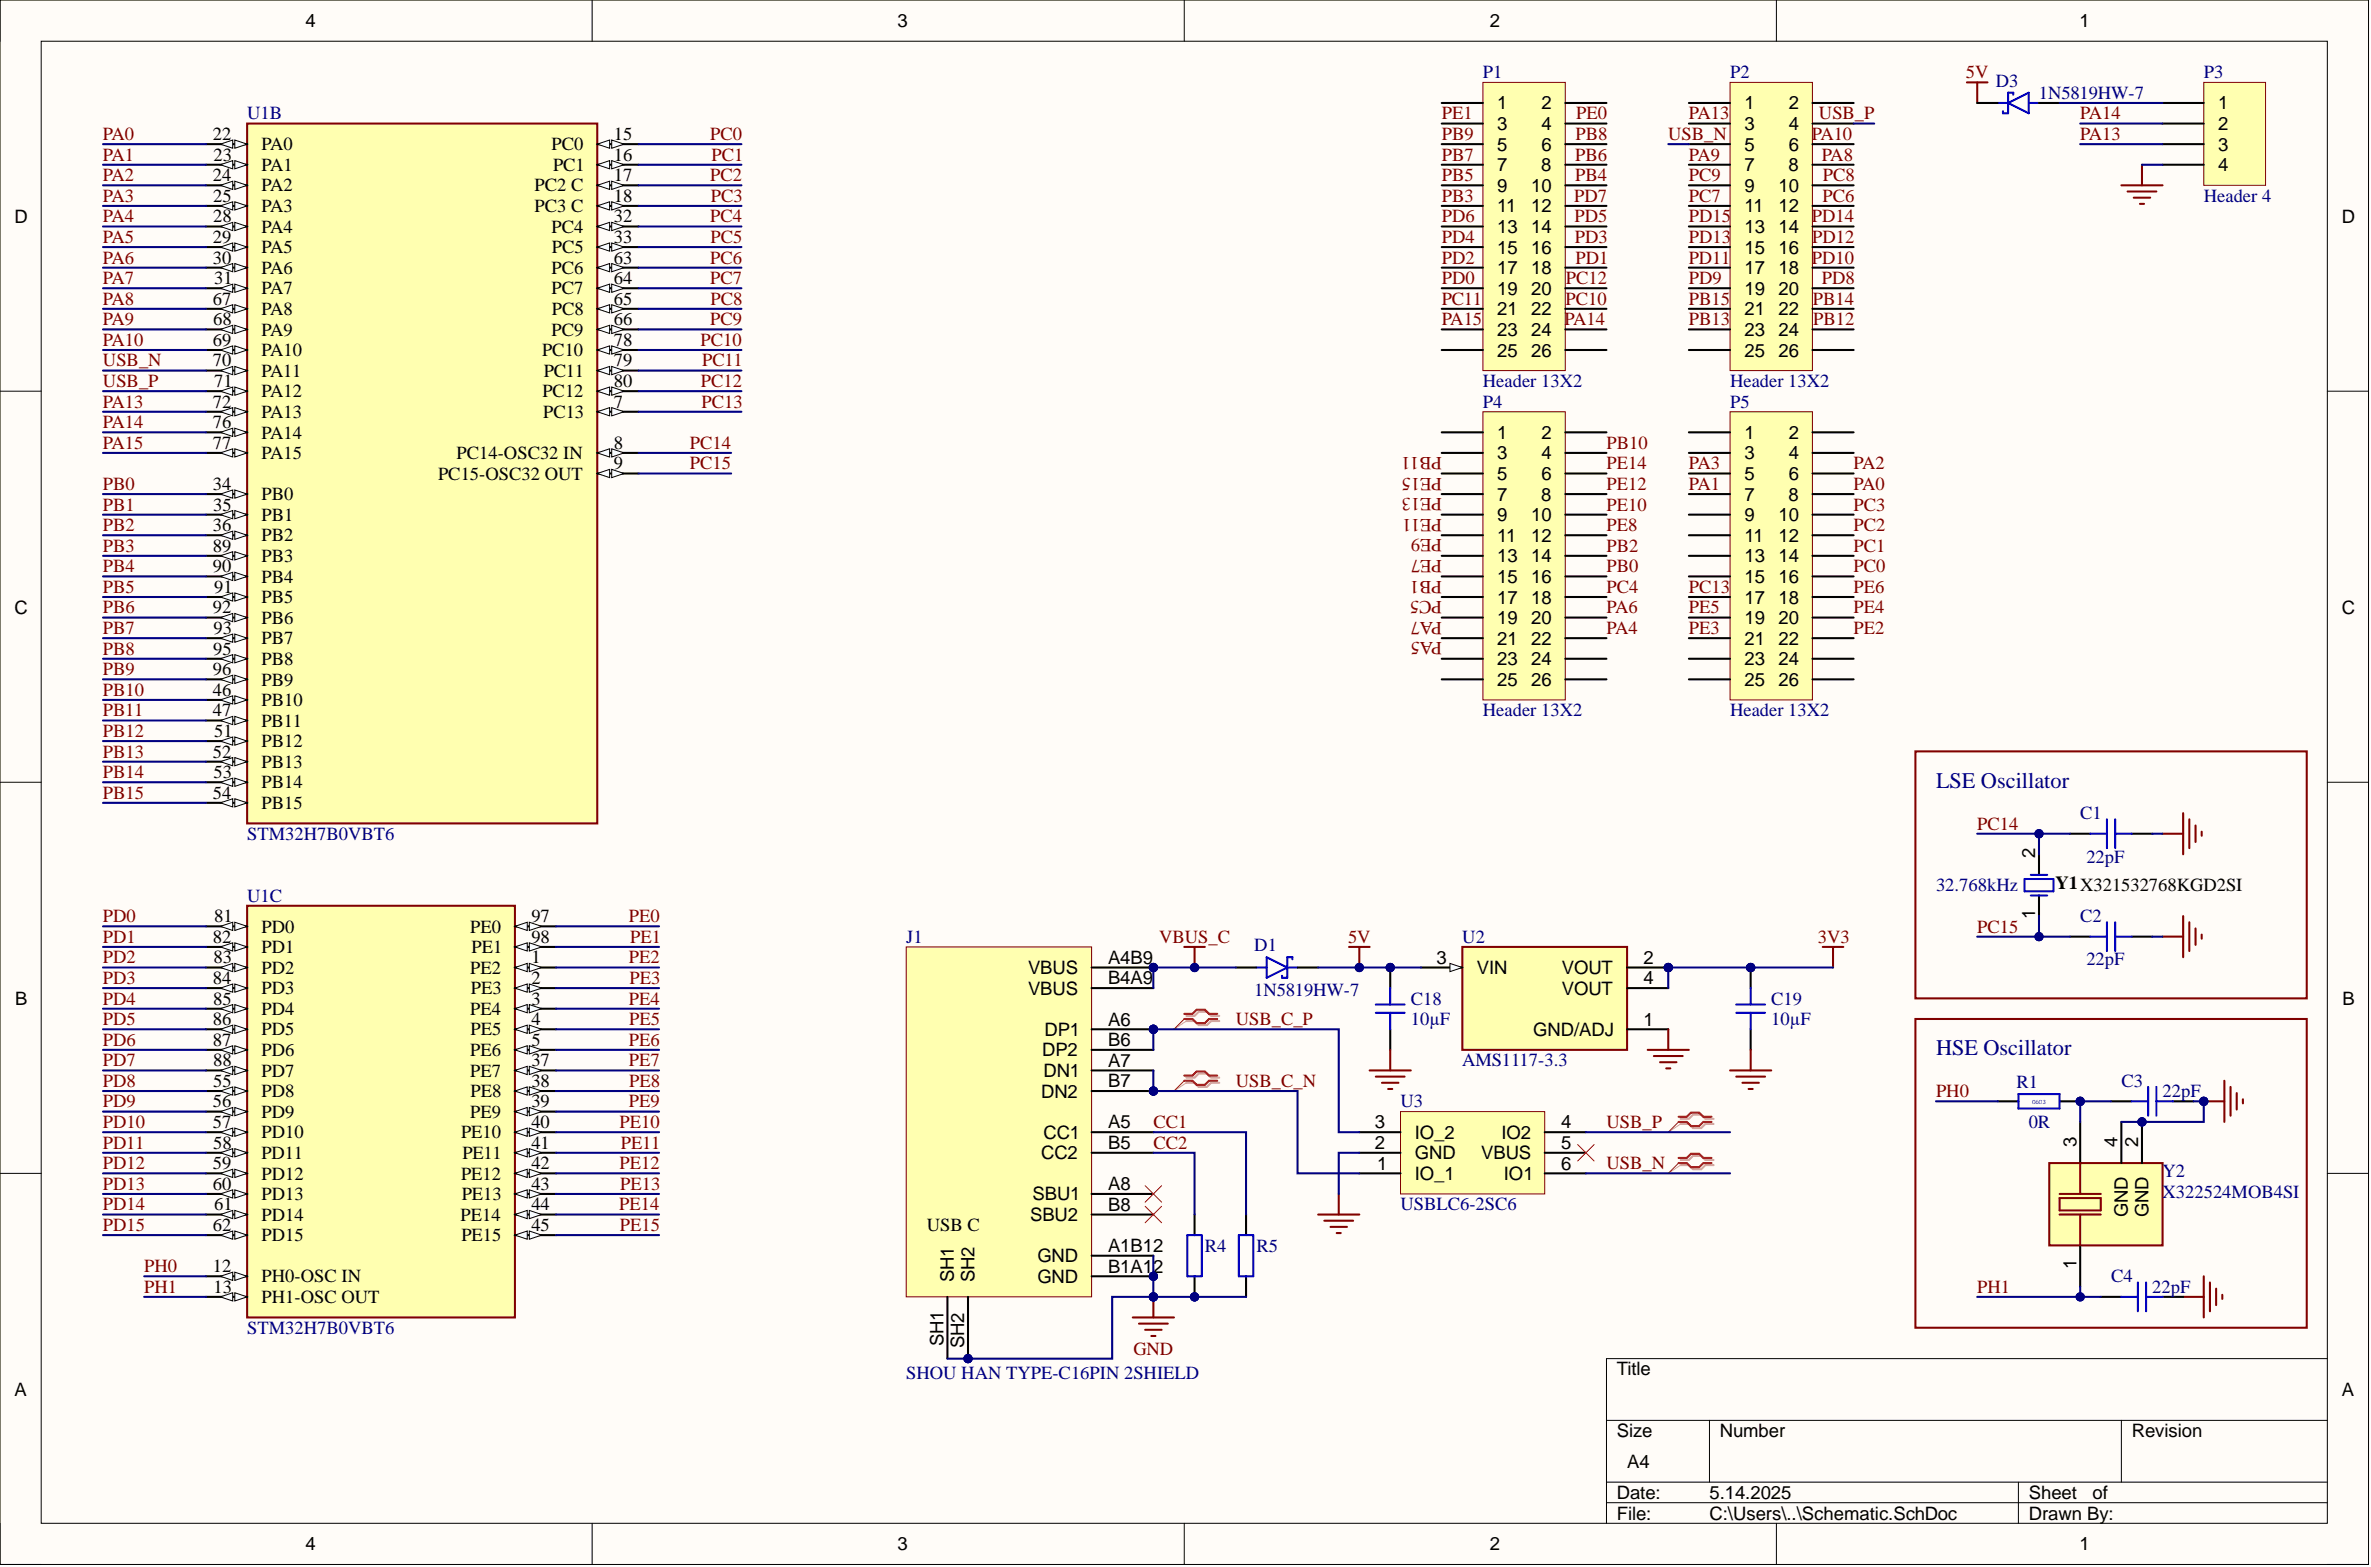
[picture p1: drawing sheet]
<svg xmlns="http://www.w3.org/2000/svg" width="292mm" height="193mm" viewBox="0 0 292 193" stroke-linecap="round" stroke-linejoin="round" font-family="sans-serif">
<defs><g id="words">
<g font-size="2.7" fill="#000080">
<text x="238.5" y="97">LSE Oscillator</text>
<text x="238.5" y="130">HSE Oscillator</text>
</g>
<g font-size="2.3">
<text x="37.6" y="3.3">4</text>
<text x="110.6" y="3.3">3</text>
<text x="183.5" y="3.3">2</text>
<text x="256.2" y="3.3">1</text>
<text x="26.2" y="17.2">22</text>
<text x="75.6" y="17.2">15</text>
<text x="184.5" y="13.5">1</text>
<text x="184.5" y="16">3</text>
<text x="189.9" y="13.5">2</text>
<text x="189.9" y="16">4</text>
<text x="214.9" y="13.5">1</text>
<text x="214.9" y="16">3</text>
<text x="220.4" y="13.5">2</text>
<text x="220.4" y="16">4</text>
<text x="273.3" y="13.5">1</text>
<text x="273.3" y="16">2</text>
<text x="26.2" y="22.3">24</text>
<text x="26.3" y="19.8">23</text>
<text x="32.2" y="18.5">PA0</text>
<text x="32.2" y="21">PA1</text>
<text x="32.2" y="23.6">PA2</text>
<text x="65.8" y="23.6">PC2 C</text>
<text x="68" y="18.5">PC0</text>
<text x="68.1" y="21">PC1</text>
<text x="75.6" y="19.8">16</text>
<text x="75.6" y="22.3">17</text>
<text x="184.5" y="18.6">5</text>
<text x="184.5" y="21.1">7</text>
<text x="184.5" y="23.6">9</text>
<text x="188.7" y="23.6">10</text>
<text x="189.9" y="21.1">8</text>
<text x="189.9" y="18.6">6</text>
<text x="214.9" y="18.6">5</text>
<text x="214.9" y="21.1">7</text>
<text x="214.9" y="23.6">9</text>
<text x="219.1" y="23.6">10</text>
<text x="220.3" y="21.1">8</text>
<text x="220.4" y="18.6">6</text>
<text x="273.3" y="18.6">3</text>
<text x="273.3" y="21.1">4</text>
<text x="1.8" y="27.4">D</text>
<text x="26.2" y="29.9">29</text>
<text x="26.3" y="24.8">25</text>
<text x="26.3" y="27.4">28</text>
<text x="32.2" y="26.1">PA3</text>
<text x="32.2" y="28.7">PA4</text>
<text x="65.8" y="26.1">PC3 C</text>
<text x="68" y="28.7">PC4</text>
<text x="75.6" y="24.8">18</text>
<text x="75.6" y="27.4">32</text>
<text x="75.6" y="29.9">33</text>
<text x="184.5" y="26.2">11</text>
<text x="184.5" y="28.7">13</text>
<text x="188.7" y="26.2">12</text>
<text x="188.7" y="28.7">14</text>
<text x="214.9" y="26.2">11</text>
<text x="214.9" y="28.7">13</text>
<text x="219.1" y="26.2">12</text>
<text x="219.1" y="28.7">14</text>
<text x="288.5" y="27.4">D</text>
<text x="26.2" y="32.5">30</text>
<text x="26.4" y="35">31</text>
<text x="32.2" y="31.2">PA5</text>
<text x="32.2" y="33.7">PA6</text>
<text x="68" y="33.7">PC6</text>
<text x="68" y="31.2">PC5</text>
<text x="75.6" y="32.5">63</text>
<text x="75.6" y="35">64</text>
<text x="184.5" y="31.2">15</text>
<text x="184.5" y="33.8">17</text>
<text x="188.7" y="31.2">16</text>
<text x="188.7" y="33.8">18</text>
<text x="214.9" y="31.2">15</text>
<text x="214.9" y="33.8">17</text>
<text x="219.1" y="31.2">16</text>
<text x="219.1" y="33.8">18</text>
<text x="26.2" y="37.5">67</text>
<text x="26.3" y="40.1">68</text>
<text x="32.2" y="36.3">PA7</text>
<text x="32.2" y="38.8">PA8</text>
<text x="32.2" y="41.3">PA9</text>
<text x="68" y="36.3">PC7</text>
<text x="68" y="41.3">PC9</text>
<text x="68" y="38.8">PC8</text>
<text x="75.6" y="37.5">65</text>
<text x="75.6" y="40.1">66</text>
<text x="184.5" y="36.3">19</text>
<text x="184.5" y="38.8">21</text>
<text x="184.5" y="41.4">23</text>
<text x="188.7" y="36.3">20</text>
<text x="188.7" y="38.8">22</text>
<text x="188.7" y="41.4">24</text>
<text x="214.9" y="36.3">19</text>
<text x="214.9" y="38.8">21</text>
<text x="214.9" y="41.4">23</text>
<text x="219.1" y="36.3">20</text>
<text x="219.1" y="38.8">22</text>
<text x="219.1" y="41.4">24</text>
<text x="26.2" y="42.6">69</text>
<text x="26.2" y="45.1">70</text>
<text x="26.4" y="47.7">71</text>
<text x="32.2" y="43.9">PA10</text>
<text x="32.2" y="46.4">PA11</text>
<text x="66.8" y="43.9">PC10</text>
<text x="67" y="46.4">PC11</text>
<text x="75.6" y="42.6">78</text>
<text x="75.6" y="45.1">79</text>
<text x="75.6" y="47.7">80</text>
<text x="184.5" y="43.9">25</text>
<text x="188.7" y="43.9">26</text>
<text x="214.9" y="43.9">25</text>
<text x="219.1" y="43.9">26</text>
<text x="26.2" y="50.2">72</text>
<text x="26.2" y="52.7">76</text>
<text x="32.2" y="48.9">PA12</text>
<text x="32.2" y="51.5">PA13</text>
<text x="66.8" y="48.9">PC12</text>
<text x="66.9" y="51.5">PC13</text>
<text x="75.6" y="50.2">7</text>
<text x="26.2" y="55.3">77</text>
<text x="32.2" y="54">PA14</text>
<text x="32.2" y="56.5">PA15</text>
<text x="54" y="59.1">PC15-OSC32 OUT</text>
<text x="56.2" y="56.5">PC14-OSC32 IN</text>
<text x="75.6" y="55.3">8</text>
<text x="75.6" y="57.8">9</text>
<text x="184.5" y="54">1</text>
<text x="184.5" y="56.6">3</text>
<text x="184.5" y="59.1">5</text>
<text x="189.9" y="54">2</text>
<text x="189.9" y="56.6">4</text>
<text x="189.9" y="59.1">6</text>
<text x="214.9" y="54">1</text>
<text x="214.9" y="56.6">3</text>
<text x="214.9" y="59.1">5</text>
<text x="220.4" y="54">2</text>
<text x="220.4" y="56.6">4</text>
<text x="220.4" y="59.1">6</text>
<text x="26.2" y="60.3">34</text>
<text x="26.2" y="65.4">36</text>
<text x="26.3" y="62.9">35</text>
<text x="32.2" y="61.6">PB0</text>
<text x="32.2" y="64.1">PB1</text>
<text x="184.5" y="61.6">7</text>
<text x="184.5" y="64.2">9</text>
<text x="188.7" y="64.2">10</text>
<text x="189.9" y="61.6">8</text>
<text x="214.9" y="61.6">7</text>
<text x="214.9" y="64.2">9</text>
<text x="219.1" y="64.2">10</text>
<text x="220.3" y="61.6">8</text>
<text x="26.2" y="67.9">89</text>
<text x="26.2" y="70.5">90</text>
<text x="32.2" y="66.7">PB2</text>
<text x="32.2" y="69.2">PB3</text>
<text x="32.2" y="71.7">PB4</text>
<text x="184.5" y="66.7">11</text>
<text x="184.5" y="69.3">13</text>
<text x="184.5" y="71.8">15</text>
<text x="188.7" y="66.7">12</text>
<text x="188.7" y="69.3">14</text>
<text x="188.7" y="71.8">16</text>
<text x="214.9" y="66.7">11</text>
<text x="214.9" y="69.3">13</text>
<text x="214.9" y="71.8">15</text>
<text x="219.1" y="66.7">12</text>
<text x="219.1" y="69.3">14</text>
<text x="219.1" y="71.8">16</text>
<text x="1.8" y="75.6">C</text>
<text x="26.2" y="75.5">92</text>
<text x="26.4" y="73">91</text>
<text x="32.2" y="74.3">PB5</text>
<text x="32.2" y="76.8">PB6</text>
<text x="184.5" y="74.3">17</text>
<text x="184.5" y="76.9">19</text>
<text x="188.7" y="74.3">18</text>
<text x="188.7" y="76.9">20</text>
<text x="214.9" y="74.3">17</text>
<text x="214.9" y="76.9">19</text>
<text x="219.1" y="74.3">18</text>
<text x="219.1" y="76.9">20</text>
<text x="288.5" y="75.6">C</text>
<text x="26.2" y="83.2">96</text>
<text x="26.3" y="80.6">95</text>
<text x="26.3" y="78.1">93</text>
<text x="32.2" y="79.3">PB7</text>
<text x="32.2" y="81.9">PB8</text>
<text x="184.5" y="79.4">21</text>
<text x="184.5" y="81.9">23</text>
<text x="188.7" y="79.4">22</text>
<text x="188.7" y="81.9">24</text>
<text x="214.9" y="79.4">21</text>
<text x="214.9" y="81.9">23</text>
<text x="219.1" y="79.4">22</text>
<text x="219.1" y="81.9">24</text>
<text x="26.2" y="85.7">46</text>
<text x="26.2" y="88.2">47</text>
<text x="32.2" y="84.4">PB9</text>
<text x="32.2" y="87">PB10</text>
<text x="32.2" y="89.5">PB11</text>
<text x="184.5" y="84.5">25</text>
<text x="188.7" y="84.5">26</text>
<text x="214.9" y="84.5">25</text>
<text x="219.1" y="84.5">26</text>
<text x="26.2" y="93.3">52</text>
<text x="26.3" y="95.8">53</text>
<text x="26.4" y="90.8">51</text>
<text x="32.2" y="92">PB12</text>
<text x="32.2" y="94.6">PB13</text>
<text x="26.2" y="98.4">54</text>
<text x="32.2" y="97.1">PB14</text>
<text x="32.2" y="99.6">PB15</text>
<text x="250.7" y="105.7" transform="rotate(-90 250.7 105.7)">2</text>
<text x="26.4" y="113.6">81</text>
<text x="65.5" y="113.6">97</text>
<text x="250.7" y="113.1" transform="rotate(-90 250.7 113.1)">1</text>
<text x="253.2" y="109.5">Y1X321532768KGD2SI</text>
<text x="26.2" y="116.1">82</text>
<text x="26.3" y="118.6">83</text>
<text x="32.2" y="114.8">PD0</text>
<text x="32.2" y="117.4">PD1</text>
<text x="32.2" y="119.9">PD2</text>
<text x="57.9" y="114.8">PE0</text>
<text x="57.9" y="119.9">PE2</text>
<text x="58.1" y="117.4">PE1</text>
<text x="65.5" y="116.1">98</text>
<text x="65.5" y="118.6">1</text>
<text x="126.7" y="119.9">VBUS</text>
<text x="136.5" y="118.7">A4B9</text>
<text x="177" y="118.7">3</text>
<text x="181.9" y="119.9">VIN</text>
<text x="192.4" y="119.9">VOUT</text>
<text x="202.5" y="118.7">2</text>
<text x="1.9" y="123.8">B</text>
<text x="26.2" y="121.2">84</text>
<text x="26.3" y="123.7">85</text>
<text x="32.2" y="122.4">PD3</text>
<text x="32.2" y="125">PD4</text>
<text x="57.9" y="125">PE4</text>
<text x="58" y="122.4">PE3</text>
<text x="65.5" y="121.2">2</text>
<text x="65.5" y="123.7">3</text>
<text x="126.7" y="122.5">VBUS</text>
<text x="136.5" y="121.2">B4A9</text>
<text x="192.4" y="122.5">VOUT</text>
<text x="202.5" y="121.2">4</text>
<text x="288.6" y="123.8">B</text>
<text x="26.2" y="126.2">86</text>
<text x="26.2" y="128.8">87</text>
<text x="26.3" y="131.3">88</text>
<text x="32.2" y="127.5">PD5</text>
<text x="32.2" y="130">PD6</text>
<text x="57.9" y="130">PE6</text>
<text x="58" y="127.5">PE5</text>
<text x="65.5" y="126.2">4</text>
<text x="65.5" y="128.8">5</text>
<text x="65.5" y="131.3">37</text>
<text x="128.4" y="130.1">DP2</text>
<text x="128.7" y="127.6">DP1</text>
<text x="136.5" y="126.3">A6</text>
<text x="136.5" y="131.4">A7</text>
<text x="136.5" y="128.8">B6</text>
<text x="188.9" y="127.6">GND/ADJ</text>
<text x="202.5" y="126.3">1</text>
<text x="26.2" y="136.4">56</text>
<text x="26.3" y="133.8">55</text>
<text x="32.2" y="132.6">PD7</text>
<text x="32.2" y="135.1">PD8</text>
<text x="32.2" y="137.7">PD9</text>
<text x="57.9" y="132.6">PE7</text>
<text x="57.9" y="137.7">PE9</text>
<text x="58" y="135.1">PE8</text>
<text x="65.5" y="133.8">38</text>
<text x="65.5" y="136.4">39</text>
<text x="128.3" y="135.2">DN2</text>
<text x="128.6" y="132.6">DN1</text>
<text x="136.5" y="133.9">B7</text>
<text x="26.2" y="138.9">57</text>
<text x="26.2" y="144">59</text>
<text x="26.3" y="141.5">58</text>
<text x="32.2" y="140.2">PD10</text>
<text x="32.2" y="142.7">PD11</text>
<text x="56.8" y="140.2">PE10</text>
<text x="57" y="142.7">PE11</text>
<text x="65.5" y="138.9">40</text>
<text x="65.5" y="141.5">41</text>
<text x="65.5" y="144">42</text>
<text x="128.3" y="142.8">CC2</text>
<text x="128.6" y="140.2">CC1</text>
<text x="136.5" y="139">A5</text>
<text x="136.5" y="141.5">B5</text>
<text x="169.4" y="141.5">2</text>
<text x="169.4" y="139">3</text>
<text x="174.3" y="142.8">GND</text>
<text x="174.3" y="140.2">IO_2</text>
<text x="182.5" y="142.8">VBUS</text>
<text x="185" y="140.2">IO2</text>
<text x="192.3" y="139">4</text>
<text x="192.3" y="141.5">5</text>
<text x="255.8" y="141.2" transform="rotate(-90 255.8 141.2)">3</text>
<text x="260.9" y="141.2" transform="rotate(-90 260.9 141.2)">4</text>
<text x="263.4" y="141.2" transform="rotate(-90 263.4 141.2)">2</text>
<text x="26.2" y="146.5">60</text>
<text x="26.4" y="149.1">61</text>
<text x="32.2" y="145.3">PD12</text>
<text x="32.2" y="147.8">PD13</text>
<text x="56.8" y="145.3">PE12</text>
<text x="56.9" y="147.8">PE13</text>
<text x="65.5" y="146.5">43</text>
<text x="65.5" y="149.1">44</text>
<text x="127.2" y="147.8">SBU1</text>
<text x="136.5" y="146.6">A8</text>
<text x="136.5" y="149.1">B8</text>
<text x="169.7" y="144">1</text>
<text x="174.3" y="145.3">IO_1</text>
<text x="185.3" y="145.3">IO1</text>
<text x="192.3" y="144">6</text>
<text x="262.2" y="149.9" transform="rotate(-90 262.2 149.9)">GND</text>
<text x="264.7" y="149.9" transform="rotate(-90 264.7 149.9)">GND</text>
<text x="26.2" y="151.6">62</text>
<text x="32.2" y="150.3">PD14</text>
<text x="32.2" y="152.9">PD15</text>
<text x="56.8" y="150.3">PE14</text>
<text x="56.8" y="152.9">PE15</text>
<text x="65.5" y="151.6">45</text>
<text x="114.2" y="151.6">USB C</text>
<text x="126.9" y="150.4">SBU2</text>
<text x="127.8" y="155.4">GND</text>
<text x="136.5" y="154.2">A1B12</text>
<text x="26.2" y="156.7">12</text>
<text x="26.3" y="159.2">13</text>
<text x="32.2" y="157.9">PH0-OSC IN</text>
<text x="32.2" y="160.5">PH1-OSC OUT</text>
<text x="117.5" y="157.9" transform="rotate(-90 117.5 157.9)">SH1</text>
<text x="120.1" y="157.9" transform="rotate(-90 120.1 157.9)">SH2</text>
<text x="127.8" y="158">GND</text>
<text x="136.5" y="156.7">B1A12</text>
<text x="255.8" y="156.2" transform="rotate(-90 255.8 156.2)">1</text>
<text x="116.3" y="165.7" transform="rotate(-90 116.3 165.7)">SH1</text>
<text x="118.8" y="166" transform="rotate(-90 118.8 166)">SH2</text>
<text x="1.8" y="171.9">A</text>
<text x="199.2" y="169.4">Title</text>
<text x="288.5" y="171.9">A</text>
<text x="199.2" y="177">Size</text>
<text x="211.9" y="177">Number</text>
<text x="262.6" y="177">Revision</text>
<text x="199.2" y="184.6">Date:</text>
<text x="200.5" y="180.8">A4</text>
<text x="210.6" y="184.6">5.14.2025</text>
<text x="249.9" y="184.6">Sheet</text>
<text x="257.8" y="184.6">of</text>
<text x="37.6" y="190.9">4</text>
<text x="110.6" y="190.9">3</text>
<text x="183.5" y="190.9">2</text>
<text x="199.2" y="187.1">File:</text>
<text x="210.6" y="187.1">C:\Users\..\Schematic.SchDoc</text>
<text x="249.9" y="187.1">Drawn By:</text>
<text x="256.2" y="190.9">1</text>
</g>
<g font-size="2.3" fill="#000080">
<text x="182.7" y="9.6">P1</text>
<text x="213.1" y="9.6">P2</text>
<text x="245.9" y="10.7">D3</text>
<text x="271.5" y="9.6">P3</text>
<text x="30.4" y="14.7">U1B</text>
<text x="251.2" y="12.2">1N5819HW-7</text>
<text x="271.5" y="24.8">Header 4</text>
<text x="182.7" y="47.7">Header 13X2</text>
<text x="213.1" y="47.7">Header 13X2</text>
<text x="182.7" y="50.2">P4</text>
<text x="213.1" y="50.2">P5</text>
<text x="182.7" y="88.2">Header 13X2</text>
<text x="213.1" y="88.2">Header 13X2</text>
<text x="256.3" y="100.9">C1</text>
<text x="30.4" y="103.4">STM32H7B0VBT6</text>
<text x="257" y="106.2">22pF</text>
<text x="30.4" y="111">U1C</text>
<text x="238.5" y="109.8">32.768kHz</text>
<text x="256.3" y="113.6">C2</text>
<text x="111.6" y="116.1">J1</text>
<text x="154.5" y="117.1">D1</text>
<text x="180.2" y="116.1">U2</text>
<text x="257" y="118.9">22pF</text>
<text x="154.5" y="122.7">1N5819HW-7</text>
<text x="173.8" y="123.7">C18</text>
<text x="218.2" y="123.7">C19</text>
<text x="173.8" y="126.2">10µF</text>
<text x="180.2" y="131.3">AMS1117-3.3</text>
<text x="218.2" y="126.2">10µF</text>
<text x="172.5" y="136.4">U3</text>
<text x="248.4" y="134">R1</text>
<text x="261.3" y="133.8">C3</text>
<text x="266.4" y="135.1">22pF</text>
<text x="249.9" y="138.9">0R</text>
<text x="172.5" y="149.1">USBLC6-2SC6</text>
<text x="266.4" y="145">Y2</text>
<text x="266.4" y="147.5">X322524MOB4SI</text>
<text x="148.4" y="154.1">R4</text>
<text x="154.8" y="154.1">R5</text>
<text x="260.1" y="157.9">C4</text>
<text x="265.2" y="159.2">22pF</text>
<text x="30.4" y="164.3">STM32H7B0VBT6</text>
<text x="111.6" y="169.8">SHOU HAN TYPE-C16PIN 2SHIELD</text>
</g>
<g font-size="2.3" fill="#800000">
<text x="242.2" y="9.6">5V</text>
<text x="12.7" y="17.2">PA0</text>
<text x="87.5" y="17.2">PC0</text>
<text x="177.6" y="14.7">PE1</text>
<text x="177.6" y="17.2">PB9</text>
<text x="194.1" y="17.2">PB8</text>
<text x="194.2" y="14.7">PE0</text>
<text x="205.5" y="17.2">USB_N</text>
<text x="208.1" y="14.7">PA13</text>
<text x="223.2" y="17.2">PA10</text>
<text x="224.1" y="14.7">USB_P</text>
<text x="256.3" y="14.7">PA14</text>
<text x="256.3" y="17.2">PA13</text>
<text x="12.7" y="19.8">PA1</text>
<text x="12.7" y="22.3">PA2</text>
<text x="87.5" y="22.3">PC2</text>
<text x="87.7" y="19.8">PC1</text>
<text x="177.6" y="19.8">PB7</text>
<text x="177.6" y="22.3">PB5</text>
<text x="194.1" y="19.8">PB6</text>
<text x="194.1" y="22.3">PB4</text>
<text x="208.1" y="19.8">PA9</text>
<text x="208.1" y="22.3">PC9</text>
<text x="224.4" y="19.8">PA8</text>
<text x="224.6" y="22.3">PC8</text>
<text x="12.7" y="24.8">PA3</text>
<text x="12.7" y="27.4">PA4</text>
<text x="12.7" y="29.9">PA5</text>
<text x="87.5" y="27.4">PC4</text>
<text x="87.5" y="29.9">PC5</text>
<text x="87.6" y="24.8">PC3</text>
<text x="177.6" y="24.8">PB3</text>
<text x="177.6" y="27.4">PD6</text>
<text x="177.6" y="29.9">PD4</text>
<text x="193.9" y="24.8">PD7</text>
<text x="194" y="27.4">PD5</text>
<text x="194" y="29.9">PD3</text>
<text x="208.1" y="24.8">PC7</text>
<text x="208.1" y="27.4">PD15</text>
<text x="208.1" y="29.9">PD13</text>
<text x="223.2" y="27.4">PD14</text>
<text x="223.2" y="29.9">PD12</text>
<text x="224.5" y="24.8">PC6</text>
<text x="12.7" y="32.5">PA6</text>
<text x="12.7" y="35">PA7</text>
<text x="87.5" y="32.5">PC6</text>
<text x="87.5" y="35">PC7</text>
<text x="177.6" y="32.5">PD2</text>
<text x="177.6" y="35">PD0</text>
<text x="192.9" y="35">PC12</text>
<text x="194.1" y="32.5">PD1</text>
<text x="208.1" y="32.5">PD11</text>
<text x="208.1" y="35">PD9</text>
<text x="223.2" y="32.5">PD10</text>
<text x="224.4" y="35">PD8</text>
<text x="12.7" y="37.5">PA8</text>
<text x="12.7" y="40.1">PA9</text>
<text x="87.5" y="40.1">PC9</text>
<text x="87.5" y="37.5">PC8</text>
<text x="177.6" y="37.5">PC11</text>
<text x="177.6" y="40.1">PA15</text>
<text x="192.8" y="40.1">PA14</text>
<text x="192.9" y="37.5">PC10</text>
<text x="208.1" y="37.5">PB15</text>
<text x="208.1" y="40.1">PB13</text>
<text x="223.3" y="37.5">PB14</text>
<text x="223.4" y="40.1">PB12</text>
<text x="12.7" y="42.6">PA10</text>
<text x="12.7" y="47.7">USB_P</text>
<text x="12.7" y="45.1">USB_N</text>
<text x="86.3" y="42.6">PC10</text>
<text x="86.4" y="47.7">PC12</text>
<text x="86.5" y="45.1">PC11</text>
<text x="12.7" y="50.2">PA13</text>
<text x="12.7" y="52.7">PA14</text>
<text x="86.4" y="50.2">PC13</text>
<text x="12.7" y="55.3">PA15</text>
<text x="85" y="55.3">PC14</text>
<text x="85" y="57.8">PC15</text>
<text x="177.6" y="56.3" transform="rotate(-180 177.6 56.3)">PB11</text>
<text x="177.6" y="58.8" transform="rotate(-180 177.6 58.8)">PE15</text>
<text x="197.9" y="55.3">PB10</text>
<text x="197.9" y="57.8">PE14</text>
<text x="208.1" y="57.8">PA3</text>
<text x="228.4" y="57.8">PA2</text>
<text x="12.7" y="60.3">PB0</text>
<text x="12.7" y="62.9">PB1</text>
<text x="12.7" y="65.4">PB2</text>
<text x="177.6" y="61.4" transform="rotate(-180 177.6 61.4)">PE13</text>
<text x="177.6" y="63.9" transform="rotate(-180 177.6 63.9)">PE11</text>
<text x="197.9" y="60.3">PE12</text>
<text x="197.9" y="62.9">PE10</text>
<text x="197.9" y="65.4">PE8</text>
<text x="208.1" y="60.3">PA1</text>
<text x="228.4" y="60.3">PA0</text>
<text x="228.4" y="62.9">PC3</text>
<text x="228.4" y="65.4">PC2</text>
<text x="12.7" y="67.9">PB3</text>
<text x="12.7" y="70.5">PB4</text>
<text x="177.6" y="66.4" transform="rotate(-180 177.6 66.4)">PE9</text>
<text x="177.6" y="69" transform="rotate(-180 177.6 69)">PE7</text>
<text x="177.6" y="71.5" transform="rotate(-180 177.6 71.5)">PB1</text>
<text x="197.9" y="67.9">PB2</text>
<text x="197.9" y="70.5">PB0</text>
<text x="228.4" y="67.9">PC1</text>
<text x="228.4" y="70.5">PC0</text>
<text x="12.7" y="73">PB5</text>
<text x="12.7" y="75.5">PB6</text>
<text x="177.6" y="74" transform="rotate(-180 177.6 74)">PC5</text>
<text x="177.6" y="76.6" transform="rotate(-180 177.6 76.6)">PA7</text>
<text x="197.9" y="73">PC4</text>
<text x="197.9" y="75.5">PA6</text>
<text x="208.1" y="73">PC13</text>
<text x="208.1" y="75.5">PE5</text>
<text x="228.4" y="73">PE6</text>
<text x="228.4" y="75.5">PE4</text>
<text x="12.7" y="78.1">PB7</text>
<text x="12.7" y="80.6">PB8</text>
<text x="12.7" y="83.2">PB9</text>
<text x="177.6" y="79.1" transform="rotate(-180 177.6 79.1)">PA5</text>
<text x="197.9" y="78.1">PA4</text>
<text x="208.1" y="78.1">PE3</text>
<text x="228.4" y="78.1">PE2</text>
<text x="12.7" y="85.7">PB10</text>
<text x="12.7" y="88.2">PB11</text>
<text x="12.7" y="90.8">PB12</text>
<text x="12.7" y="93.3">PB13</text>
<text x="12.7" y="95.8">PB14</text>
<text x="12.7" y="98.4">PB15</text>
<text x="243.6" y="102.2">PC14</text>
<text x="12.7" y="113.6">PD0</text>
<text x="77.5" y="113.6">PE0</text>
<text x="12.7" y="116.1">PD1</text>
<text x="12.7" y="118.6">PD2</text>
<text x="77.5" y="118.6">PE2</text>
<text x="77.6" y="116.1">PE1</text>
<text x="142.8" y="116.1">VBUS_C</text>
<text x="166.1" y="116.1">5V</text>
<text x="224" y="116.1">3V3</text>
<text x="243.6" y="114.8">PC15</text>
<text x="12.7" y="121.2">PD3</text>
<text x="12.7" y="123.7">PD4</text>
<text x="77.5" y="123.7">PE4</text>
<text x="77.6" y="121.2">PE3</text>
<text x="12.7" y="126.2">PD5</text>
<text x="12.7" y="128.8">PD6</text>
<text x="12.7" y="131.3">PD7</text>
<text x="77.5" y="128.8">PE6</text>
<text x="77.5" y="131.3">PE7</text>
<text x="77.5" y="126.2">PE5</text>
<text x="152.2" y="126.2">USB_C_P</text>
<text x="12.7" y="133.8">PD8</text>
<text x="12.7" y="136.4">PD9</text>
<text x="77.5" y="136.4">PE9</text>
<text x="77.5" y="133.8">PE8</text>
<text x="152.2" y="133.8">USB_C_N</text>
<text x="238.5" y="135.1">PH0</text>
<text x="12.7" y="138.9">PD10</text>
<text x="12.7" y="141.5">PD11</text>
<text x="12.7" y="144">PD12</text>
<text x="76.3" y="138.9">PE10</text>
<text x="76.3" y="144">PE12</text>
<text x="76.5" y="141.5">PE11</text>
<text x="142.1" y="138.9">CC1</text>
<text x="142.1" y="141.5">CC2</text>
<text x="197.9" y="138.9">USB_P</text>
<text x="197.9" y="144">USB_N</text>
<text x="12.7" y="146.5">PD13</text>
<text x="12.7" y="149.1">PD14</text>
<text x="76.3" y="149.1">PE14</text>
<text x="76.4" y="146.5">PE13</text>
<text x="12.7" y="151.6">PD15</text>
<text x="76.4" y="151.6">PE15</text>
<text x="17.8" y="156.7">PH0</text>
<text x="17.8" y="159.2">PH1</text>
<text x="243.6" y="159.2">PH1</text>
<text x="139.6" y="166.8">GND</text>
</g>
<text font-size=".7" fill="#00f" x="250.4" y="135.9">0603</text>
</g></defs>
<path d="M0 0h291.8v192.7h-291.8z" fill-rule="evenodd" fill="#fffcf8"/>
<path d="M0 0h291.8v192.7h-291.8z" fill="none" stroke="#000" stroke-width=".12"/>
<path d="M5.1 5.1h281.6v182.5h-281.6z" fill-rule="evenodd" fill="#fffcf8"/>
<g fill="none" stroke="#000" stroke-width=".12">
<path d="M0 0v5.1M5.1 5.1h281.6v182.5h-281.6zM72.9 0v5.1M145.9 0v5.1M218.8 0v5.1M0 48.2h5.1M286.7 48.2h5.1M0 96.3h5.1M286.7 96.3h5.1M0 144.5h5.1M286.7 144.5h5.1M197.9 174.9h88.8"/>
<path d="M210.6 174.9v7.6M261.3 174.9v7.6M286.7 167.3h-88.8v20.3M0 187.6v5.1h5.1M72.9 187.6v5.1M145.9 187.6v5.1M197.9 182.5h88.8M197.9 185.1h88.8M218.8 187.6v5.1M248.7 182.5v5.1M286.7 192.7h5.1"/>
</g>
<path d="M30.4 15.2h43.2v86.2h-43.2z" fill-rule="evenodd" fill="#ffffb0"/>
<path d="M30.4 15.2h43.2v86.2h-43.2z" fill="none" stroke="#800000" stroke-width=".25"/>
<path d="M25.4 17.8h5" fill="none" stroke="#000" stroke-width=".25"/>
<path d="M28.9 17.2l1.5 .6-1.5 .5z" fill="#f8fcff"/>
<path d="M28.9 17.2l1.5 .6-1.5 .5z" fill="none" stroke="#000" stroke-width=".12"/>
<path d="M27.1 17.8l1.6-.6v1.1z" fill="#f8fcff"/>
<path d="M27.1 17.8l1.6-.6v1.1z" fill="none" stroke="#000" stroke-width=".12"/>
<path d="M25.4 20.3h5" fill="none" stroke="#000" stroke-width=".25"/>
<path d="M28.9 19.8l1.5 .5-1.5 .5z" fill="#f8fcff"/>
<path d="M28.9 19.8l1.5 .5-1.5 .5z" fill="none" stroke="#000" stroke-width=".12"/>
<path d="M27.1 20.3l1.6-.5v1z" fill="#f8fcff"/>
<path d="M27.1 20.3l1.6-.5v1z" fill="none" stroke="#000" stroke-width=".12"/>
<path d="M25.4 22.8h5" fill="none" stroke="#000" stroke-width=".25"/>
<path d="M28.9 22.3l1.5 .5-1.5 .5z" fill="#f8fcff"/>
<path d="M28.9 22.3l1.5 .5-1.5 .5z" fill="none" stroke="#000" stroke-width=".12"/>
<path d="M27.1 22.8l1.6-.5v1z" fill="#f8fcff"/>
<path d="M27.1 22.8l1.6-.5v1z" fill="none" stroke="#000" stroke-width=".12"/>
<path d="M25.4 25.4h5" fill="none" stroke="#000" stroke-width=".25"/>
<path d="M28.9 24.8l1.5 .6-1.5 .5z" fill="#f8fcff"/>
<path d="M28.9 24.8l1.5 .6-1.5 .5z" fill="none" stroke="#000" stroke-width=".12"/>
<path d="M27.1 25.4l1.6-.6v1.1z" fill="#f8fcff"/>
<path d="M27.1 25.4l1.6-.6v1.1z" fill="none" stroke="#000" stroke-width=".12"/>
<path d="M25.4 27.9h5" fill="none" stroke="#000" stroke-width=".25"/>
<path d="M28.9 27.4l1.5 .5-1.5 .5z" fill="#f8fcff"/>
<path d="M28.9 27.4l1.5 .5-1.5 .5z" fill="none" stroke="#000" stroke-width=".12"/>
<path d="M27.1 27.9l1.6-.5v1z" fill="#f8fcff"/>
<path d="M27.1 27.9l1.6-.5v1z" fill="none" stroke="#000" stroke-width=".12"/>
<path d="M25.4 30.4h5" fill="none" stroke="#000" stroke-width=".25"/>
<path d="M28.9 29.9l1.5 .5-1.5 .5z" fill="#f8fcff"/>
<path d="M28.9 29.9l1.5 .5-1.5 .5z" fill="none" stroke="#000" stroke-width=".12"/>
<path d="M27.1 30.4l1.6-.5v1z" fill="#f8fcff"/>
<path d="M27.1 30.4l1.6-.5v1z" fill="none" stroke="#000" stroke-width=".12"/>
<path d="M25.4 33h5" fill="none" stroke="#000" stroke-width=".25"/>
<path d="M28.9 32.5l1.5 .5-1.5 .5z" fill="#f8fcff"/>
<path d="M28.9 32.5l1.5 .5-1.5 .5z" fill="none" stroke="#000" stroke-width=".12"/>
<path d="M27.1 33l1.6-.5v1z" fill="#f8fcff"/>
<path d="M27.1 33l1.6-.5v1z" fill="none" stroke="#000" stroke-width=".12"/>
<path d="M25.4 35.5h5" fill="none" stroke="#000" stroke-width=".25"/>
<path d="M28.9 35l1.5 .5-1.5 .5z" fill="#f8fcff"/>
<path d="M28.9 35l1.5 .5-1.5 .5z" fill="none" stroke="#000" stroke-width=".12"/>
<path d="M27.1 35.5l1.6-.5v1z" fill="#f8fcff"/>
<path d="M27.1 35.5l1.6-.5v1z" fill="none" stroke="#000" stroke-width=".12"/>
<path d="M25.4 38h5" fill="none" stroke="#000" stroke-width=".25"/>
<path d="M28.9 37.5l1.5 .5-1.5 .5z" fill="#f8fcff"/>
<path d="M28.9 37.5l1.5 .5-1.5 .5z" fill="none" stroke="#000" stroke-width=".12"/>
<path d="M27.1 38l1.6-.5v1z" fill="#f8fcff"/>
<path d="M27.1 38l1.6-.5v1z" fill="none" stroke="#000" stroke-width=".12"/>
<path d="M25.4 40.6h5" fill="none" stroke="#000" stroke-width=".25"/>
<path d="M28.9 40.1l1.5 .5-1.5 .5z" fill="#f8fcff"/>
<path d="M28.9 40.1l1.5 .5-1.5 .5z" fill="none" stroke="#000" stroke-width=".12"/>
<path d="M27.1 40.6l1.6-.5v1z" fill="#f8fcff"/>
<path d="M27.1 40.6l1.6-.5v1z" fill="none" stroke="#000" stroke-width=".12"/>
<path d="M25.4 43.1h5" fill="none" stroke="#000" stroke-width=".25"/>
<path d="M28.9 42.6l1.5 .5-1.5 .5z" fill="#f8fcff"/>
<path d="M28.9 42.6l1.5 .5-1.5 .5z" fill="none" stroke="#000" stroke-width=".12"/>
<path d="M27.1 43.1l1.6-.5v1z" fill="#f8fcff"/>
<path d="M27.1 43.1l1.6-.5v1z" fill="none" stroke="#000" stroke-width=".12"/>
<path d="M25.4 45.6h5" fill="none" stroke="#000" stroke-width=".25"/>
<path d="M28.9 45.1l1.5 .5-1.5 .5z" fill="#f8fcff"/>
<path d="M28.9 45.1l1.5 .5-1.5 .5z" fill="none" stroke="#000" stroke-width=".12"/>
<path d="M27.1 45.6l1.6-.5v1z" fill="#f8fcff"/>
<path d="M27.1 45.6l1.6-.5v1z" fill="none" stroke="#000" stroke-width=".12"/>
<path d="M25.4 48.2h5" fill="none" stroke="#000" stroke-width=".25"/>
<path d="M28.9 47.7l1.5 .5-1.5 .5z" fill="#f8fcff"/>
<path d="M28.9 47.7l1.5 .5-1.5 .5z" fill="none" stroke="#000" stroke-width=".12"/>
<path d="M27.1 48.2l1.6-.5v1z" fill="#f8fcff"/>
<path d="M27.1 48.2l1.6-.5v1z" fill="none" stroke="#000" stroke-width=".12"/>
<path d="M25.4 50.7h5" fill="none" stroke="#000" stroke-width=".25"/>
<path d="M28.9 50.2l1.5 .5-1.5 .5z" fill="#f8fcff"/>
<path d="M28.9 50.2l1.5 .5-1.5 .5z" fill="none" stroke="#000" stroke-width=".12"/>
<path d="M27.1 50.7l1.6-.5v1z" fill="#f8fcff"/>
<path d="M27.1 50.7l1.6-.5v1z" fill="none" stroke="#000" stroke-width=".12"/>
<path d="M25.4 53.2h5" fill="none" stroke="#000" stroke-width=".25"/>
<path d="M28.9 52.7l1.5 .5-1.5 .5z" fill="#f8fcff"/>
<path d="M28.9 52.7l1.5 .5-1.5 .5z" fill="none" stroke="#000" stroke-width=".12"/>
<path d="M27.1 53.2l1.6-.5v1z" fill="#f8fcff"/>
<path d="M27.1 53.2l1.6-.5v1z" fill="none" stroke="#000" stroke-width=".12"/>
<path d="M25.4 55.8h5" fill="none" stroke="#000" stroke-width=".25"/>
<path d="M28.9 55.3l1.5 .5-1.5 .5z" fill="#f8fcff"/>
<path d="M28.9 55.3l1.5 .5-1.5 .5z" fill="none" stroke="#000" stroke-width=".12"/>
<path d="M27.1 55.8l1.6-.5v1z" fill="#f8fcff"/>
<path d="M27.1 55.8l1.6-.5v1z" fill="none" stroke="#000" stroke-width=".12"/>
<path d="M25.4 60.8h5" fill="none" stroke="#000" stroke-width=".25"/>
<path d="M28.9 60.3l1.5 .5-1.5 .6z" fill="#f8fcff"/>
<path d="M28.9 60.3l1.5 .5-1.5 .6z" fill="none" stroke="#000" stroke-width=".12"/>
<path d="M27.1 60.8l1.6-.5v1.1z" fill="#f8fcff"/>
<path d="M27.1 60.8l1.6-.5v1.1z" fill="none" stroke="#000" stroke-width=".12"/>
<path d="M25.4 63.4h5" fill="none" stroke="#000" stroke-width=".25"/>
<path d="M28.9 62.9l1.5 .5-1.5 .5z" fill="#f8fcff"/>
<path d="M28.9 62.9l1.5 .5-1.5 .5z" fill="none" stroke="#000" stroke-width=".12"/>
<path d="M27.1 63.4l1.6-.5v1z" fill="#f8fcff"/>
<path d="M27.1 63.4l1.6-.5v1z" fill="none" stroke="#000" stroke-width=".12"/>
<path d="M25.4 65.9h5" fill="none" stroke="#000" stroke-width=".25"/>
<path d="M28.9 65.4l1.5 .5-1.5 .5z" fill="#f8fcff"/>
<path d="M28.9 65.4l1.5 .5-1.5 .5z" fill="none" stroke="#000" stroke-width=".12"/>
<path d="M27.1 65.9l1.6-.5v1z" fill="#f8fcff"/>
<path d="M27.1 65.9l1.6-.5v1z" fill="none" stroke="#000" stroke-width=".12"/>
<path d="M25.4 68.4h5" fill="none" stroke="#000" stroke-width=".25"/>
<path d="M28.9 67.9l1.5 .5-1.5 .6z" fill="#f8fcff"/>
<path d="M28.9 67.9l1.5 .5-1.5 .6z" fill="none" stroke="#000" stroke-width=".12"/>
<path d="M27.1 68.4l1.6-.5v1.1z" fill="#f8fcff"/>
<path d="M27.1 68.4l1.6-.5v1.1z" fill="none" stroke="#000" stroke-width=".12"/>
<path d="M25.4 71h5" fill="none" stroke="#000" stroke-width=".25"/>
<path d="M28.9 70.5l1.5 .5-1.5 .5z" fill="#f8fcff"/>
<path d="M28.9 70.5l1.5 .5-1.5 .5z" fill="none" stroke="#000" stroke-width=".12"/>
<path d="M27.1 71l1.6-.5v1z" fill="#f8fcff"/>
<path d="M27.1 71l1.6-.5v1z" fill="none" stroke="#000" stroke-width=".12"/>
<path d="M25.4 73.5h5" fill="none" stroke="#000" stroke-width=".25"/>
<path d="M28.9 73l1.5 .5-1.5 .5z" fill="#f8fcff"/>
<path d="M28.9 73l1.5 .5-1.5 .5z" fill="none" stroke="#000" stroke-width=".12"/>
<path d="M27.1 73.5l1.6-.5v1z" fill="#f8fcff"/>
<path d="M27.1 73.5l1.6-.5v1z" fill="none" stroke="#000" stroke-width=".12"/>
<path d="M25.4 76.1h5" fill="none" stroke="#000" stroke-width=".25"/>
<path d="M28.9 75.5l1.5 .6-1.5 .5z" fill="#f8fcff"/>
<path d="M28.9 75.5l1.5 .6-1.5 .5z" fill="none" stroke="#000" stroke-width=".12"/>
<path d="M27.1 76.1l1.6-.6v1.1z" fill="#f8fcff"/>
<path d="M27.1 76.1l1.6-.6v1.1z" fill="none" stroke="#000" stroke-width=".12"/>
<path d="M25.4 78.6h5" fill="none" stroke="#000" stroke-width=".25"/>
<path d="M28.9 78.1l1.5 .5-1.5 .5z" fill="#f8fcff"/>
<path d="M28.9 78.1l1.5 .5-1.5 .5z" fill="none" stroke="#000" stroke-width=".12"/>
<path d="M27.1 78.6l1.6-.5v1z" fill="#f8fcff"/>
<path d="M27.1 78.6l1.6-.5v1z" fill="none" stroke="#000" stroke-width=".12"/>
<path d="M25.4 81.1h5" fill="none" stroke="#000" stroke-width=".25"/>
<path d="M28.9 80.6l1.5 .5-1.5 .5z" fill="#f8fcff"/>
<path d="M28.9 80.6l1.5 .5-1.5 .5z" fill="none" stroke="#000" stroke-width=".12"/>
<path d="M27.1 81.1l1.6-.5v1z" fill="#f8fcff"/>
<path d="M27.1 81.1l1.6-.5v1z" fill="none" stroke="#000" stroke-width=".12"/>
<path d="M25.4 83.7h5" fill="none" stroke="#000" stroke-width=".25"/>
<path d="M28.9 83.2l1.5 .5-1.5 .5z" fill="#f8fcff"/>
<path d="M28.9 83.2l1.5 .5-1.5 .5z" fill="none" stroke="#000" stroke-width=".12"/>
<path d="M27.1 83.7l1.6-.5v1z" fill="#f8fcff"/>
<path d="M27.1 83.7l1.6-.5v1z" fill="none" stroke="#000" stroke-width=".12"/>
<path d="M25.4 91.3h5" fill="none" stroke="#000" stroke-width=".25"/>
<path d="M28.9 90.8l1.5 .5-1.5 .5z" fill="#f8fcff"/>
<path d="M28.9 90.8l1.5 .5-1.5 .5z" fill="none" stroke="#000" stroke-width=".12"/>
<path d="M27.1 91.3l1.6-.5v1z" fill="#f8fcff"/>
<path d="M27.1 91.3l1.6-.5v1z" fill="none" stroke="#000" stroke-width=".12"/>
<path d="M25.4 93.8h5" fill="none" stroke="#000" stroke-width=".25"/>
<path d="M28.9 93.3l1.5 .5-1.5 .5z" fill="#f8fcff"/>
<path d="M28.9 93.3l1.5 .5-1.5 .5z" fill="none" stroke="#000" stroke-width=".12"/>
<path d="M27.1 93.8l1.6-.5v1z" fill="#f8fcff"/>
<path d="M27.1 93.8l1.6-.5v1z" fill="none" stroke="#000" stroke-width=".12"/>
<path d="M25.4 96.3h5" fill="none" stroke="#000" stroke-width=".25"/>
<path d="M28.9 95.8l1.5 .5-1.5 .5z" fill="#f8fcff"/>
<path d="M28.9 95.8l1.5 .5-1.5 .5z" fill="none" stroke="#000" stroke-width=".12"/>
<path d="M27.1 96.3l1.6-.5v1z" fill="#f8fcff"/>
<path d="M27.1 96.3l1.6-.5v1z" fill="none" stroke="#000" stroke-width=".12"/>
<path d="M25.4 98.9h5" fill="none" stroke="#000" stroke-width=".25"/>
<path d="M28.9 98.4l1.5 .5-1.5 .5z" fill="#f8fcff"/>
<path d="M28.9 98.4l1.5 .5-1.5 .5z" fill="none" stroke="#000" stroke-width=".12"/>
<path d="M27.1 98.9l1.6-.5v1z" fill="#f8fcff"/>
<path d="M27.1 98.9l1.6-.5v1z" fill="none" stroke="#000" stroke-width=".12"/>
<path d="M73.6 17.8h5.1" fill="none" stroke="#000" stroke-width=".25"/>
<path d="M73.6 17.8l1.5-.6v1.1z" fill="#f8fcff"/>
<path d="M73.6 17.8l1.5-.6v1.1z" fill="none" stroke="#000" stroke-width=".12"/>
<path d="M75.4 17.2l1.5 .6-1.5 .5z" fill="#f8fcff"/>
<path d="M75.4 17.2l1.5 .6-1.5 .5z" fill="none" stroke="#000" stroke-width=".12"/>
<path d="M73.6 20.3h5.1" fill="none" stroke="#000" stroke-width=".25"/>
<path d="M73.6 20.3l1.5-.5v1z" fill="#f8fcff"/>
<path d="M73.6 20.3l1.5-.5v1z" fill="none" stroke="#000" stroke-width=".12"/>
<path d="M75.4 19.8l1.5 .5-1.5 .5z" fill="#f8fcff"/>
<path d="M75.4 19.8l1.5 .5-1.5 .5z" fill="none" stroke="#000" stroke-width=".12"/>
<path d="M73.6 22.8h5.1" fill="none" stroke="#000" stroke-width=".25"/>
<path d="M73.6 22.8l1.5-.5v1z" fill="#f8fcff"/>
<path d="M73.6 22.8l1.5-.5v1z" fill="none" stroke="#000" stroke-width=".12"/>
<path d="M75.4 22.3l1.5 .5-1.5 .5z" fill="#f8fcff"/>
<path d="M75.4 22.3l1.5 .5-1.5 .5z" fill="none" stroke="#000" stroke-width=".12"/>
<path d="M73.6 25.4h5.1" fill="none" stroke="#000" stroke-width=".25"/>
<path d="M73.6 25.4l1.5-.6v1.1z" fill="#f8fcff"/>
<path d="M73.6 25.4l1.5-.6v1.1z" fill="none" stroke="#000" stroke-width=".12"/>
<path d="M75.4 24.8l1.5 .6-1.5 .5z" fill="#f8fcff"/>
<path d="M75.4 24.8l1.5 .6-1.5 .5z" fill="none" stroke="#000" stroke-width=".12"/>
<path d="M73.6 27.9h5.1" fill="none" stroke="#000" stroke-width=".25"/>
<path d="M73.6 27.9l1.5-.5v1z" fill="#f8fcff"/>
<path d="M73.6 27.9l1.5-.5v1z" fill="none" stroke="#000" stroke-width=".12"/>
<path d="M75.4 27.4l1.5 .5-1.5 .5z" fill="#f8fcff"/>
<path d="M75.4 27.4l1.5 .5-1.5 .5z" fill="none" stroke="#000" stroke-width=".12"/>
<path d="M73.6 30.4h5.1" fill="none" stroke="#000" stroke-width=".25"/>
<path d="M73.6 30.4l1.5-.5v1z" fill="#f8fcff"/>
<path d="M73.6 30.4l1.5-.5v1z" fill="none" stroke="#000" stroke-width=".12"/>
<path d="M75.4 29.9l1.5 .5-1.5 .5z" fill="#f8fcff"/>
<path d="M75.4 29.9l1.5 .5-1.5 .5z" fill="none" stroke="#000" stroke-width=".12"/>
<path d="M73.6 33h5.1" fill="none" stroke="#000" stroke-width=".25"/>
<path d="M73.6 33l1.5-.5v1z" fill="#f8fcff"/>
<path d="M73.6 33l1.5-.5v1z" fill="none" stroke="#000" stroke-width=".12"/>
<path d="M75.4 32.5l1.5 .5-1.5 .5z" fill="#f8fcff"/>
<path d="M75.4 32.5l1.5 .5-1.5 .5z" fill="none" stroke="#000" stroke-width=".12"/>
<path d="M73.6 35.5h5.1" fill="none" stroke="#000" stroke-width=".25"/>
<path d="M73.6 35.5l1.5-.5v1z" fill="#f8fcff"/>
<path d="M73.6 35.5l1.5-.5v1z" fill="none" stroke="#000" stroke-width=".12"/>
<path d="M75.4 35l1.5 .5-1.5 .5z" fill="#f8fcff"/>
<path d="M75.4 35l1.5 .5-1.5 .5z" fill="none" stroke="#000" stroke-width=".12"/>
<path d="M73.6 38h5.1" fill="none" stroke="#000" stroke-width=".25"/>
<path d="M73.6 38l1.5-.5v1z" fill="#f8fcff"/>
<path d="M73.6 38l1.5-.5v1z" fill="none" stroke="#000" stroke-width=".12"/>
<path d="M75.4 37.5l1.5 .5-1.5 .5z" fill="#f8fcff"/>
<path d="M75.4 37.5l1.5 .5-1.5 .5z" fill="none" stroke="#000" stroke-width=".12"/>
<path d="M73.6 40.6h5.1" fill="none" stroke="#000" stroke-width=".25"/>
<path d="M73.6 40.6l1.5-.5v1z" fill="#f8fcff"/>
<path d="M73.6 40.6l1.5-.5v1z" fill="none" stroke="#000" stroke-width=".12"/>
<path d="M75.4 40.1l1.5 .5-1.5 .5z" fill="#f8fcff"/>
<path d="M75.4 40.1l1.5 .5-1.5 .5z" fill="none" stroke="#000" stroke-width=".12"/>
<path d="M73.6 43.1h5.1" fill="none" stroke="#000" stroke-width=".25"/>
<path d="M73.6 43.1l1.5-.5v1z" fill="#f8fcff"/>
<path d="M73.6 43.1l1.5-.5v1z" fill="none" stroke="#000" stroke-width=".12"/>
<path d="M75.4 42.6l1.5 .5-1.5 .5z" fill="#f8fcff"/>
<path d="M75.4 42.6l1.5 .5-1.5 .5z" fill="none" stroke="#000" stroke-width=".12"/>
<path d="M73.6 45.6h5.1" fill="none" stroke="#000" stroke-width=".25"/>
<path d="M73.6 45.6l1.5-.5v1z" fill="#f8fcff"/>
<path d="M73.6 45.6l1.5-.5v1z" fill="none" stroke="#000" stroke-width=".12"/>
<path d="M75.4 45.1l1.5 .5-1.5 .5z" fill="#f8fcff"/>
<path d="M75.4 45.1l1.5 .5-1.5 .5z" fill="none" stroke="#000" stroke-width=".12"/>
<path d="M73.6 48.2h5.1" fill="none" stroke="#000" stroke-width=".25"/>
<path d="M73.6 48.2l1.5-.5v1z" fill="#f8fcff"/>
<path d="M73.6 48.2l1.5-.5v1z" fill="none" stroke="#000" stroke-width=".12"/>
<path d="M75.4 47.7l1.5 .5-1.5 .5z" fill="#f8fcff"/>
<path d="M75.4 47.7l1.5 .5-1.5 .5z" fill="none" stroke="#000" stroke-width=".12"/>
<path d="M73.6 50.7h5.1" fill="none" stroke="#000" stroke-width=".25"/>
<path d="M73.6 50.7l1.5-.5v1z" fill="#f8fcff"/>
<path d="M73.6 50.7l1.5-.5v1z" fill="none" stroke="#000" stroke-width=".12"/>
<path d="M75.4 50.2l1.5 .5-1.5 .5z" fill="#f8fcff"/>
<path d="M75.4 50.2l1.5 .5-1.5 .5z" fill="none" stroke="#000" stroke-width=".12"/>
<path d="M73.6 55.8h5.1" fill="none" stroke="#000" stroke-width=".25"/>
<path d="M73.6 55.8l1.5-.5v1z" fill="#f8fcff"/>
<path d="M73.6 55.8l1.5-.5v1z" fill="none" stroke="#000" stroke-width=".12"/>
<path d="M75.4 55.3l1.5 .5-1.5 .5z" fill="#f8fcff"/>
<path d="M75.4 55.3l1.5 .5-1.5 .5z" fill="none" stroke="#000" stroke-width=".12"/>
<path d="M73.6 58.3h5.1" fill="none" stroke="#000" stroke-width=".25"/>
<path d="M73.6 58.3l1.5-.5v1z" fill="#f8fcff"/>
<path d="M73.6 58.3l1.5-.5v1z" fill="none" stroke="#000" stroke-width=".12"/>
<path d="M75.4 57.8l1.5 .5-1.5 .5z" fill="#f8fcff"/>
<path d="M75.4 57.8l1.5 .5-1.5 .5z" fill="none" stroke="#000" stroke-width=".12"/>
<path d="M25.4 86.2h5" fill="none" stroke="#000" stroke-width=".25"/>
<path d="M28.9 85.7l1.5 .5-1.5 .5z" fill="#f8fcff"/>
<path d="M28.9 85.7l1.5 .5-1.5 .5z" fill="none" stroke="#000" stroke-width=".12"/>
<path d="M27.1 86.2l1.6-.5v1z" fill="#f8fcff"/>
<path d="M27.1 86.2l1.6-.5v1z" fill="none" stroke="#000" stroke-width=".12"/>
<path d="M25.4 88.7h5" fill="none" stroke="#000" stroke-width=".25"/>
<path d="M28.9 88.2l1.5 .5-1.5 .5z" fill="#f8fcff"/>
<path d="M28.9 88.2l1.5 .5-1.5 .5z" fill="none" stroke="#000" stroke-width=".12"/>
<path d="M27.1 88.7l1.6-.5v1z" fill="#f8fcff"/>
<path d="M27.1 88.7l1.6-.5v1z" fill="none" stroke="#000" stroke-width=".12"/>
<path d="M30.4 111.5h33v50.7h-33z" fill-rule="evenodd" fill="#ffffb0"/>
<path d="M30.4 111.5h33v50.7h-33z" fill="none" stroke="#800000" stroke-width=".25"/>
<path d="M25.4 114.1h5" fill="none" stroke="#000" stroke-width=".25"/>
<path d="M28.9 113.6l1.5 .5-1.5 .5z" fill="#f8fcff"/>
<path d="M28.9 113.6l1.5 .5-1.5 .5z" fill="none" stroke="#000" stroke-width=".12"/>
<path d="M27.1 114.1l1.6-.5v1z" fill="#f8fcff"/>
<path d="M27.1 114.1l1.6-.5v1z" fill="none" stroke="#000" stroke-width=".12"/>
<path d="M25.4 116.6h5" fill="none" stroke="#000" stroke-width=".25"/>
<path d="M28.9 116.1l1.5 .5-1.5 .5z" fill="#f8fcff"/>
<path d="M28.9 116.1l1.5 .5-1.5 .5z" fill="none" stroke="#000" stroke-width=".12"/>
<path d="M27.1 116.6l1.6-.5v1z" fill="#f8fcff"/>
<path d="M27.1 116.6l1.6-.5v1z" fill="none" stroke="#000" stroke-width=".12"/>
<path d="M25.4 119.1h5" fill="none" stroke="#000" stroke-width=".25"/>
<path d="M28.9 118.6l1.5 .5-1.5 .6z" fill="#f8fcff"/>
<path d="M28.9 118.6l1.5 .5-1.5 .6z" fill="none" stroke="#000" stroke-width=".12"/>
<path d="M27.1 119.1l1.6-.5v1.1z" fill="#f8fcff"/>
<path d="M27.1 119.1l1.6-.5v1.1z" fill="none" stroke="#000" stroke-width=".12"/>
<path d="M25.4 121.7h5" fill="none" stroke="#000" stroke-width=".25"/>
<path d="M28.9 121.2l1.5 .5-1.5 .5z" fill="#f8fcff"/>
<path d="M28.9 121.2l1.5 .5-1.5 .5z" fill="none" stroke="#000" stroke-width=".12"/>
<path d="M27.1 121.7l1.6-.5v1z" fill="#f8fcff"/>
<path d="M27.1 121.7l1.6-.5v1z" fill="none" stroke="#000" stroke-width=".12"/>
<path d="M25.4 124.2h5" fill="none" stroke="#000" stroke-width=".25"/>
<path d="M28.9 123.7l1.5 .5-1.5 .5z" fill="#f8fcff"/>
<path d="M28.9 123.7l1.5 .5-1.5 .5z" fill="none" stroke="#000" stroke-width=".12"/>
<path d="M27.1 124.2l1.6-.5v1z" fill="#f8fcff"/>
<path d="M27.1 124.2l1.6-.5v1z" fill="none" stroke="#000" stroke-width=".12"/>
<path d="M25.4 126.8h5" fill="none" stroke="#000" stroke-width=".25"/>
<path d="M28.9 126.2l1.5 .6-1.5 .5z" fill="#f8fcff"/>
<path d="M28.9 126.2l1.5 .6-1.5 .5z" fill="none" stroke="#000" stroke-width=".12"/>
<path d="M27.1 126.8l1.6-.6v1.1z" fill="#f8fcff"/>
<path d="M27.1 126.8l1.6-.6v1.1z" fill="none" stroke="#000" stroke-width=".12"/>
<path d="M25.4 129.3h5" fill="none" stroke="#000" stroke-width=".25"/>
<path d="M28.9 128.8l1.5 .5-1.5 .5z" fill="#f8fcff"/>
<path d="M28.9 128.8l1.5 .5-1.5 .5z" fill="none" stroke="#000" stroke-width=".12"/>
<path d="M27.1 129.3l1.6-.5v1z" fill="#f8fcff"/>
<path d="M27.1 129.3l1.6-.5v1z" fill="none" stroke="#000" stroke-width=".12"/>
<path d="M25.4 131.8h5" fill="none" stroke="#000" stroke-width=".25"/>
<path d="M28.9 131.3l1.5 .5-1.5 .5z" fill="#f8fcff"/>
<path d="M28.9 131.3l1.5 .5-1.5 .5z" fill="none" stroke="#000" stroke-width=".12"/>
<path d="M27.1 131.8l1.6-.5v1z" fill="#f8fcff"/>
<path d="M27.1 131.8l1.6-.5v1z" fill="none" stroke="#000" stroke-width=".12"/>
<path d="M25.4 134.4h5" fill="none" stroke="#000" stroke-width=".25"/>
<path d="M28.9 133.8l1.5 .6-1.5 .5z" fill="#f8fcff"/>
<path d="M28.9 133.8l1.5 .6-1.5 .5z" fill="none" stroke="#000" stroke-width=".12"/>
<path d="M27.1 134.4l1.6-.6v1.1z" fill="#f8fcff"/>
<path d="M27.1 134.4l1.6-.6v1.1z" fill="none" stroke="#000" stroke-width=".12"/>
<path d="M25.4 136.9h5" fill="none" stroke="#000" stroke-width=".25"/>
<path d="M28.9 136.4l1.5 .5-1.5 .5z" fill="#f8fcff"/>
<path d="M28.9 136.4l1.5 .5-1.5 .5z" fill="none" stroke="#000" stroke-width=".12"/>
<path d="M27.1 136.9l1.6-.5v1z" fill="#f8fcff"/>
<path d="M27.1 136.9l1.6-.5v1z" fill="none" stroke="#000" stroke-width=".12"/>
<path d="M25.4 139.4h5" fill="none" stroke="#000" stroke-width=".25"/>
<path d="M28.9 138.9l1.5 .5-1.5 .5z" fill="#f8fcff"/>
<path d="M28.9 138.9l1.5 .5-1.5 .5z" fill="none" stroke="#000" stroke-width=".12"/>
<path d="M27.1 139.4l1.6-.5v1z" fill="#f8fcff"/>
<path d="M27.1 139.4l1.6-.5v1z" fill="none" stroke="#000" stroke-width=".12"/>
<path d="M25.4 142h5" fill="none" stroke="#000" stroke-width=".25"/>
<path d="M28.9 141.5l1.5 .5-1.5 .5z" fill="#f8fcff"/>
<path d="M28.9 141.5l1.5 .5-1.5 .5z" fill="none" stroke="#000" stroke-width=".12"/>
<path d="M27.1 142l1.6-.5v1z" fill="#f8fcff"/>
<path d="M27.1 142l1.6-.5v1z" fill="none" stroke="#000" stroke-width=".12"/>
<path d="M25.4 144.5h5" fill="none" stroke="#000" stroke-width=".25"/>
<path d="M28.9 144l1.5 .5-1.5 .5z" fill="#f8fcff"/>
<path d="M28.9 144l1.5 .5-1.5 .5z" fill="none" stroke="#000" stroke-width=".12"/>
<path d="M27.1 144.5l1.6-.5v1z" fill="#f8fcff"/>
<path d="M27.1 144.5l1.6-.5v1z" fill="none" stroke="#000" stroke-width=".12"/>
<path d="M25.4 147h5" fill="none" stroke="#000" stroke-width=".25"/>
<path d="M28.9 146.5l1.5 .5-1.5 .5z" fill="#f8fcff"/>
<path d="M28.9 146.5l1.5 .5-1.5 .5z" fill="none" stroke="#000" stroke-width=".12"/>
<path d="M27.1 147l1.6-.5v1z" fill="#f8fcff"/>
<path d="M27.1 147l1.6-.5v1z" fill="none" stroke="#000" stroke-width=".12"/>
<path d="M25.4 149.6h5" fill="none" stroke="#000" stroke-width=".25"/>
<path d="M28.9 149.1l1.5 .5-1.5 .5z" fill="#f8fcff"/>
<path d="M28.9 149.1l1.5 .5-1.5 .5z" fill="none" stroke="#000" stroke-width=".12"/>
<path d="M27.1 149.6l1.6-.5v1z" fill="#f8fcff"/>
<path d="M27.1 149.6l1.6-.5v1z" fill="none" stroke="#000" stroke-width=".12"/>
<path d="M25.4 152.1h5" fill="none" stroke="#000" stroke-width=".25"/>
<path d="M28.9 151.6l1.5 .5-1.5 .5z" fill="#f8fcff"/>
<path d="M28.9 151.6l1.5 .5-1.5 .5z" fill="none" stroke="#000" stroke-width=".12"/>
<path d="M27.1 152.1l1.6-.5v1z" fill="#f8fcff"/>
<path d="M27.1 152.1l1.6-.5v1z" fill="none" stroke="#000" stroke-width=".12"/>
<path d="M63.4 114.1h5.1" fill="none" stroke="#000" stroke-width=".25"/>
<path d="M63.4 114.1l1.6-.5v1z" fill="#f8fcff"/>
<path d="M63.4 114.1l1.6-.5v1z" fill="none" stroke="#000" stroke-width=".12"/>
<path d="M65.2 113.6l1.5 .5-1.5 .5z" fill="#f8fcff"/>
<path d="M65.2 113.6l1.5 .5-1.5 .5z" fill="none" stroke="#000" stroke-width=".12"/>
<path d="M63.4 116.6h5.1" fill="none" stroke="#000" stroke-width=".25"/>
<path d="M63.4 116.6l1.6-.5v1z" fill="#f8fcff"/>
<path d="M63.4 116.6l1.6-.5v1z" fill="none" stroke="#000" stroke-width=".12"/>
<path d="M65.2 116.1l1.5 .5-1.5 .5z" fill="#f8fcff"/>
<path d="M65.2 116.1l1.5 .5-1.5 .5z" fill="none" stroke="#000" stroke-width=".12"/>
<path d="M63.4 119.1h5.1" fill="none" stroke="#000" stroke-width=".25"/>
<path d="M63.4 119.1l1.6-.5v1.1z" fill="#f8fcff"/>
<path d="M63.4 119.1l1.6-.5v1.1z" fill="none" stroke="#000" stroke-width=".12"/>
<path d="M65.2 118.6l1.5 .5-1.5 .6z" fill="#f8fcff"/>
<path d="M65.2 118.6l1.5 .5-1.5 .6z" fill="none" stroke="#000" stroke-width=".12"/>
<path d="M63.4 121.7h5.1" fill="none" stroke="#000" stroke-width=".25"/>
<path d="M63.4 121.7l1.6-.5v1z" fill="#f8fcff"/>
<path d="M63.4 121.7l1.6-.5v1z" fill="none" stroke="#000" stroke-width=".12"/>
<path d="M65.2 121.2l1.5 .5-1.5 .5z" fill="#f8fcff"/>
<path d="M65.2 121.2l1.5 .5-1.5 .5z" fill="none" stroke="#000" stroke-width=".12"/>
<path d="M63.4 124.2h5.1" fill="none" stroke="#000" stroke-width=".25"/>
<path d="M63.4 124.2l1.6-.5v1z" fill="#f8fcff"/>
<path d="M63.4 124.2l1.6-.5v1z" fill="none" stroke="#000" stroke-width=".12"/>
<path d="M65.2 123.7l1.5 .5-1.5 .5z" fill="#f8fcff"/>
<path d="M65.2 123.7l1.5 .5-1.5 .5z" fill="none" stroke="#000" stroke-width=".12"/>
<path d="M63.4 126.8h5.1" fill="none" stroke="#000" stroke-width=".25"/>
<path d="M63.4 126.8l1.6-.6v1.1z" fill="#f8fcff"/>
<path d="M63.4 126.8l1.6-.6v1.1z" fill="none" stroke="#000" stroke-width=".12"/>
<path d="M65.2 126.2l1.5 .6-1.5 .5z" fill="#f8fcff"/>
<path d="M65.2 126.2l1.5 .6-1.5 .5z" fill="none" stroke="#000" stroke-width=".12"/>
<path d="M63.4 129.3h5.1" fill="none" stroke="#000" stroke-width=".25"/>
<path d="M63.4 129.3l1.6-.5v1z" fill="#f8fcff"/>
<path d="M63.4 129.3l1.6-.5v1z" fill="none" stroke="#000" stroke-width=".12"/>
<path d="M65.2 128.8l1.5 .5-1.5 .5z" fill="#f8fcff"/>
<path d="M65.2 128.8l1.5 .5-1.5 .5z" fill="none" stroke="#000" stroke-width=".12"/>
<path d="M63.4 131.8h5.1" fill="none" stroke="#000" stroke-width=".25"/>
<path d="M63.4 131.8l1.6-.5v1z" fill="#f8fcff"/>
<path d="M63.4 131.8l1.6-.5v1z" fill="none" stroke="#000" stroke-width=".12"/>
<path d="M65.2 131.3l1.5 .5-1.5 .5z" fill="#f8fcff"/>
<path d="M65.2 131.3l1.5 .5-1.5 .5z" fill="none" stroke="#000" stroke-width=".12"/>
<path d="M63.4 134.4h5.1" fill="none" stroke="#000" stroke-width=".25"/>
<path d="M63.4 134.4l1.6-.6v1.1z" fill="#f8fcff"/>
<path d="M63.4 134.4l1.6-.6v1.1z" fill="none" stroke="#000" stroke-width=".12"/>
<path d="M65.2 133.8l1.5 .6-1.5 .5z" fill="#f8fcff"/>
<path d="M65.2 133.8l1.5 .6-1.5 .5z" fill="none" stroke="#000" stroke-width=".12"/>
<path d="M63.4 136.9h5.1" fill="none" stroke="#000" stroke-width=".25"/>
<path d="M63.4 136.9l1.6-.5v1z" fill="#f8fcff"/>
<path d="M63.4 136.9l1.6-.5v1z" fill="none" stroke="#000" stroke-width=".12"/>
<path d="M65.2 136.4l1.5 .5-1.5 .5z" fill="#f8fcff"/>
<path d="M65.2 136.4l1.5 .5-1.5 .5z" fill="none" stroke="#000" stroke-width=".12"/>
<path d="M63.4 139.4h5.1" fill="none" stroke="#000" stroke-width=".25"/>
<path d="M63.4 139.4l1.6-.5v1z" fill="#f8fcff"/>
<path d="M63.4 139.4l1.6-.5v1z" fill="none" stroke="#000" stroke-width=".12"/>
<path d="M65.2 138.9l1.5 .5-1.5 .5z" fill="#f8fcff"/>
<path d="M65.2 138.9l1.5 .5-1.5 .5z" fill="none" stroke="#000" stroke-width=".12"/>
<path d="M63.4 142h5.1" fill="none" stroke="#000" stroke-width=".25"/>
<path d="M63.4 142l1.6-.5v1z" fill="#f8fcff"/>
<path d="M63.4 142l1.6-.5v1z" fill="none" stroke="#000" stroke-width=".12"/>
<path d="M65.2 141.5l1.5 .5-1.5 .5z" fill="#f8fcff"/>
<path d="M65.2 141.5l1.5 .5-1.5 .5z" fill="none" stroke="#000" stroke-width=".12"/>
<path d="M63.4 144.5h5.1" fill="none" stroke="#000" stroke-width=".25"/>
<path d="M63.4 144.5l1.6-.5v1z" fill="#f8fcff"/>
<path d="M63.4 144.5l1.6-.5v1z" fill="none" stroke="#000" stroke-width=".12"/>
<path d="M65.2 144l1.5 .5-1.5 .5z" fill="#f8fcff"/>
<path d="M65.2 144l1.5 .5-1.5 .5z" fill="none" stroke="#000" stroke-width=".12"/>
<path d="M63.4 147h5.1" fill="none" stroke="#000" stroke-width=".25"/>
<path d="M63.4 147l1.6-.5v1z" fill="#f8fcff"/>
<path d="M63.4 147l1.6-.5v1z" fill="none" stroke="#000" stroke-width=".12"/>
<path d="M65.2 146.5l1.5 .5-1.5 .5z" fill="#f8fcff"/>
<path d="M65.2 146.5l1.5 .5-1.5 .5z" fill="none" stroke="#000" stroke-width=".12"/>
<path d="M63.4 149.6h5.1" fill="none" stroke="#000" stroke-width=".25"/>
<path d="M63.4 149.6l1.6-.5v1z" fill="#f8fcff"/>
<path d="M63.4 149.6l1.6-.5v1z" fill="none" stroke="#000" stroke-width=".12"/>
<path d="M65.2 149.1l1.5 .5-1.5 .5z" fill="#f8fcff"/>
<path d="M65.2 149.1l1.5 .5-1.5 .5z" fill="none" stroke="#000" stroke-width=".12"/>
<path d="M63.4 152.1h5.1" fill="none" stroke="#000" stroke-width=".25"/>
<path d="M63.4 152.1l1.6-.5v1z" fill="#f8fcff"/>
<path d="M63.4 152.1l1.6-.5v1z" fill="none" stroke="#000" stroke-width=".12"/>
<path d="M65.2 151.6l1.5 .5-1.5 .5z" fill="#f8fcff"/>
<path d="M65.2 151.6l1.5 .5-1.5 .5z" fill="none" stroke="#000" stroke-width=".12"/>
<path d="M25.4 157.2h5" fill="none" stroke="#000" stroke-width=".25"/>
<path d="M28.9 156.7l1.5 .5-1.5 .5z" fill="#f8fcff"/>
<path d="M28.9 156.7l1.5 .5-1.5 .5z" fill="none" stroke="#000" stroke-width=".12"/>
<path d="M27.1 157.2l1.6-.5v1z" fill="#f8fcff"/>
<path d="M27.1 157.2l1.6-.5v1z" fill="none" stroke="#000" stroke-width=".12"/>
<path d="M25.4 159.7h5" fill="none" stroke="#000" stroke-width=".25"/>
<path d="M28.9 159.2l1.5 .5-1.5 .5z" fill="#f8fcff"/>
<path d="M28.9 159.2l1.5 .5-1.5 .5z" fill="none" stroke="#000" stroke-width=".12"/>
<path d="M27.1 159.7l1.6-.5v1z" fill="#f8fcff"/>
<path d="M27.1 159.7l1.6-.5v1z" fill="none" stroke="#000" stroke-width=".12"/>
<path d="M182.7 10.1h10.1v35.5h-10.1z" fill-rule="evenodd" fill="#ffffb0"/>
<path d="M182.7 10.1h10.1v35.5h-10.1z" fill="none" stroke="#800000" stroke-width=".12"/>
<g fill="none" stroke="#000" stroke-width=".25">
<path d="M177.6 12.7h5.1M177.6 15.2h5.1M177.6 17.8h5.1M192.8 12.7h5.1M192.8 15.2h5.1M192.8 17.8h5.1M177.6 20.3h5.1M177.6 22.8h5.1M177.6 25.4h5.1M177.6 27.9h5.1M177.6 30.4h5.1M177.6 33h5.1"/>
<path d="M177.6 35.5h5.1M177.6 38h5.1M192.8 20.3h5.1M192.8 22.8h5.1M192.8 25.4h5.1M192.8 27.9h5.1M192.8 30.4h5.1M192.8 33h5.1M192.8 35.5h5.1M192.8 38h5.1M177.6 40.6h5.1M177.6 43.1h5.1"/>
<path d="M192.8 40.6h5.1M192.8 43.1h5.1"/>
</g>
<path d="M213.1 10.1h10.2v35.5h-10.2z" fill-rule="evenodd" fill="#ffffb0"/>
<path d="M213.1 10.1h10.2v35.5h-10.2z" fill="none" stroke="#800000" stroke-width=".12"/>
<g fill="none" stroke="#000" stroke-width=".25">
<path d="M208.1 12.7h5M208.1 15.2h5M208.1 17.8h5M223.3 12.7h5.1M223.3 15.2h5.1M223.3 17.8h5.1M208.1 20.3h5M208.1 22.8h5M208.1 25.4h5M208.1 27.9h5M208.1 30.4h5M208.1 33h5"/>
<path d="M208.1 35.5h5M208.1 38h5M223.3 20.3h5.1M223.3 22.8h5.1M223.3 25.4h5.1M223.3 27.9h5.1M223.3 30.4h5.1M223.3 33h5.1M223.3 35.5h5.1M223.3 38h5.1M208.1 40.6h5M208.1 43.1h5"/>
<path d="M223.3 40.6h5.1M223.3 43.1h5.1"/>
</g>
<path d="M182.7 50.7h10.1v35.5h-10.1z" fill-rule="evenodd" fill="#ffffb0"/>
<path d="M182.7 50.7h10.1v35.5h-10.1z" fill="none" stroke="#800000" stroke-width=".12"/>
<g fill="none" stroke="#000" stroke-width=".25">
<path d="M177.6 53.2h5.1M177.6 55.8h5.1M177.6 58.3h5.1M192.8 53.2h5.1M192.8 55.8h5.1M192.8 58.3h5.1M177.6 60.8h5.1M177.6 63.4h5.1M177.6 65.9h5.1M177.6 68.4h5.1M177.6 71h5.1M177.6 73.5h5.1"/>
<path d="M177.6 76.1h5.1M177.6 78.6h5.1M192.8 60.8h5.1M192.8 63.4h5.1M192.8 65.9h5.1M192.8 68.4h5.1M192.8 71h5.1M192.8 73.5h5.1M192.8 76.1h5.1M192.8 78.6h5.1M177.6 81.1h5.1M177.6 83.7h5.1"/>
<path d="M192.8 81.1h5.1M192.8 83.7h5.1"/>
</g>
<path d="M213.1 50.7h10.2v35.5h-10.2z" fill-rule="evenodd" fill="#ffffb0"/>
<path d="M213.1 50.7h10.2v35.5h-10.2z" fill="none" stroke="#800000" stroke-width=".12"/>
<g fill="none" stroke="#000" stroke-width=".25">
<path d="M208.1 53.2h5M208.1 55.8h5M208.1 58.3h5M223.3 53.2h5.1M223.3 55.8h5.1M223.3 58.3h5.1M208.1 60.8h5M208.1 63.4h5M208.1 65.9h5M208.1 68.4h5M208.1 71h5M208.1 73.5h5"/>
<path d="M208.1 76.1h5M208.1 78.6h5M223.3 60.8h5.1M223.3 63.4h5.1M223.3 65.9h5.1M223.3 68.4h5.1M223.3 71h5.1M223.3 73.5h5.1M223.3 76.1h5.1M223.3 78.6h5.1M208.1 81.1h5M208.1 83.7h5"/>
<path d="M223.3 81.1h5.1M223.3 83.7h5.1"/>
</g>
<path d="M271.5 10.1h7.6v12.7h-7.6z" fill-rule="evenodd" fill="#ffffb0"/>
<path d="M271.5 10.1h7.6v12.7h-7.6z" fill="none" stroke="#800000" stroke-width=".12"/>
<path d="M266.4 12.7h5.1M266.4 15.2h5.1M266.4 17.8h5.1M266.4 20.3h5.1" fill="none" stroke="#000" stroke-width=".25"/>
<circle cx="142.1" cy="119.1" r=".51" fill="#000080"/>
<circle cx="142.1" cy="119.1" r=".51" fill="none" stroke="#000080" stroke-width=".12"/>
<circle cx="142.1" cy="126.8" r=".51" fill="#000080"/>
<circle cx="142.1" cy="126.8" r=".51" fill="none" stroke="#000080" stroke-width=".12"/>
<circle cx="142.1" cy="134.4" r=".51" fill="#000080"/>
<circle cx="142.1" cy="134.4" r=".51" fill="none" stroke="#000080" stroke-width=".12"/>
<circle cx="142.1" cy="157.2" r=".51" fill="#000080"/>
<circle cx="142.1" cy="157.2" r=".51" fill="none" stroke="#000080" stroke-width=".12"/>
<circle cx="119.3" cy="167.3" r=".51" fill="#000080"/>
<circle cx="119.3" cy="167.3" r=".51" fill="none" stroke="#000080" stroke-width=".12"/>
<path d="M111.6 116.6h22.9v43.1h-22.9z" fill-rule="evenodd" fill="#ffffb0"/>
<path d="M111.6 116.6h22.9v43.1h-22.9z" fill="none" stroke="#800000" stroke-width=".12"/>
<path d="M134.5 119.1h7.6M134.5 154.6h7.6" fill="none" stroke="#000" stroke-width=".25"/>
<circle cx="142.1" cy="119.1" r=".51" fill="#000080"/>
<circle cx="142.1" cy="119.1" r=".51" fill="none" stroke="#000080" stroke-width=".12"/>
<path d="M134.5 139.4h7.6M134.5 126.8h7.6" fill="none" stroke="#000" stroke-width=".25"/>
<circle cx="142.1" cy="126.8" r=".51" fill="#000080"/>
<circle cx="142.1" cy="126.8" r=".51" fill="none" stroke="#000080" stroke-width=".12"/>
<path d="M134.5 131.8h7.6M134.5 134.4h7.6M134.5 147h7.6M134.5 149.6h7.6" fill="none" stroke="#000" stroke-width=".25"/>
<circle cx="142.1" cy="134.4" r=".51" fill="#000080"/>
<circle cx="142.1" cy="134.4" r=".51" fill="none" stroke="#000080" stroke-width=".12"/>
<path d="M134.5 129.3h7.6M134.5 121.7h7.6M134.5 142h7.6M134.5 157.2h7.6" fill="none" stroke="#000" stroke-width=".25"/>
<circle cx="142.1" cy="157.2" r=".51" fill="#000080"/>
<circle cx="142.1" cy="157.2" r=".51" fill="none" stroke="#000080" stroke-width=".12"/>
<path d="M116.7 159.7v7.6M119.3 159.7v7.6" fill="none" stroke="#000" stroke-width=".25"/>
<circle cx="119.3" cy="167.3" r=".51" fill="#000080"/>
<circle cx="119.3" cy="167.3" r=".51" fill="none" stroke="#000080" stroke-width=".12"/>
<g fill="none" stroke="#800000" stroke-width=".25">
<path d="M266.4 102.7h2.6M266.4 115.3h2.6M269 100.1v5.1M269 112.8v5.1M269.7 100.9v3.5M269.7 113.6v3.5M270.5 101.7v2M270.5 114.3v2.1M271.2 102.4v.5M271.2 115.1v.5M271.5 135.6h2.5M274 133.1v5.1"/>
<path d="M274.8 133.8v3.6M275.6 134.6v2M276.3 135.4v.5M269 159.7h2.5M271.5 157.2v5M272.3 157.9v3.6M273 158.7v2M273.8 159.5v.5"/>
</g>
<circle cx="271.5" cy="135.6" r=".51" fill="#000080"/>
<circle cx="271.5" cy="135.6" r=".51" fill="none" stroke="#000080" stroke-width=".12"/>
<path d="M251.2 105.2v2.5M251.2 110.3v2.5" fill="none" stroke="#000" stroke-width=".25"/>
<path d="M249.4 108.2h3.6v1.6h-3.6zM250.2 107.7h2M250.2 110.3h2" fill="none" stroke="#00f" stroke-width=".25"/>
<path d="M236 92.5h48.2v30.4h-48.2zM236 125.5h48.2v38h-48.2z" fill="none" stroke="#800000" stroke-width=".25"/>
<circle cx="263.9" cy="138.2" r=".51" fill="#000080"/>
<circle cx="263.9" cy="138.2" r=".51" fill="none" stroke="#000080" stroke-width=".12"/>
<path d="M252.5 143.2h13.9v10.2h-13.9z" fill-rule="evenodd" fill="#ffffb0"/>
<path d="M252.5 143.2h13.9v10.2h-13.9z" fill="none" stroke="#800000" stroke-width=".25"/>
<path d="M256.3 138.2v5M261.3 138.2v5M263.9 138.2v5M256.3 153.4v5" fill="none" stroke="#000" stroke-width=".25"/>
<circle cx="263.9" cy="138.2" r=".51" fill="#000080"/>
<circle cx="263.9" cy="138.2" r=".51" fill="none" stroke="#000080" stroke-width=".12"/>
<path d="M253.7 147h5.1M253.7 147.5h5.1v1.6h-5.1zM253.7 149.6h5.1M256.3 143.2v3.8M256.3 149.6v3.8" fill="none" stroke="#900" stroke-width=".25"/>
<circle cx="256.3" cy="135.6" r=".51" fill="#000080"/>
<circle cx="256.3" cy="135.6" r=".51" fill="none" stroke="#000080" stroke-width=".12"/>
<path d="M246.1 135.6h2.6M253.7 135.6h2.6" fill="none" stroke="#000" stroke-width=".25"/>
<circle cx="256.3" cy="135.6" r=".51" fill="#000080"/>
<circle cx="256.3" cy="135.6" r=".51" fill="none" stroke="#000080" stroke-width=".12"/>
<g fill="none" stroke="#00f" stroke-width=".25">
<path d="M257.5 102.7h2.1M257.5 115.3h2.1M259.6 100.9v3.5M259.6 113.6v3.5M260.6 100.9v3.5M260.6 113.6v3.5M260.6 102.7h2M260.6 115.3h2M248.7 134.7h5v1.8h-5zM262.6 135.6h2M264.6 133.8v3.6M265.7 133.8v3.6"/>
<path d="M265.7 135.6h2M261.3 159.7h2.1M263.4 157.9v3.6M264.4 157.9v3.6M264.4 159.7h2"/>
</g>
<path d="M255 102.7h2.5M255 115.3h2.5M262.6 102.7h2.6M262.6 115.3h2.6M260.1 135.6h2.5M267.7 135.6h2.5M258.8 159.7h2.5M266.4 159.7h2.6" fill="none" stroke="#000" stroke-width=".25"/>
<circle cx="205.5" cy="119.1" r=".51" fill="#000080"/>
<circle cx="205.5" cy="119.1" r=".51" fill="none" stroke="#000080" stroke-width=".12"/>
<path d="M180.2 116.6h20.3v12.7h-20.3z" fill-rule="evenodd" fill="#ffffb0"/>
<path d="M180.2 116.6h20.3v12.7h-20.3z" fill="none" stroke="#800000" stroke-width=".25"/>
<path d="M175.1 119.1h5.1" fill="none" stroke="#000" stroke-width=".25"/>
<path d="M178.6 118.6l1.6 .5-1.6 .6z" fill="#f8fcff"/>
<path d="M178.6 118.6l1.6 .5-1.6 .6z" fill="none" stroke="#000" stroke-width=".12"/>
<path d="M200.5 119.1h5" fill="none" stroke="#000" stroke-width=".25"/>
<circle cx="205.5" cy="119.1" r=".51" fill="#000080"/>
<circle cx="205.5" cy="119.1" r=".51" fill="none" stroke="#000080" stroke-width=".12"/>
<path d="M152.2 119.1h2.6M159.9 119.1h2.5M200.5 126.8h5M200.5 121.7h5" fill="none" stroke="#000" stroke-width=".25"/>
<path d="M154.8 119.1h1.2M156 117.9l2.6 1.2-2.6 1.3zM158.6 119.1h1.3M159.2 118.1v-.2h-.6v2.5h-.6v-.2" fill="none" stroke="#00f" stroke-width=".25"/>
<path d="M141.1 146l2 2M141.1 148.6l2 2M143.1 146l-2 2M143.1 148.6l-2 2" fill="none" stroke="#f00" stroke-width=".12"/>
<path d="M142.1 159.7v2.5M139.6 162.2h5M140.3 163h3.6M141.1 163.8h2M141.8 164.5h.5" fill="none" stroke="#800000" stroke-width=".25"/>
<circle cx="142.1" cy="159.7" r=".51" fill="#000080"/>
<circle cx="142.1" cy="159.7" r=".51" fill="none" stroke="#000080" stroke-width=".12"/>
<path d="M145.9 116.6h2.5M147.2 116.6v2.5" fill="none" stroke="#800000" stroke-width=".25"/>
<circle cx="147.2" cy="119.1" r=".51" fill="#000080"/>
<circle cx="147.2" cy="119.1" r=".51" fill="none" stroke="#000080" stroke-width=".12"/>
<path d="M242.3 10.1h2.6M243.6 10.1v2.6M261.3 22.8h5.1M262.1 23.6h3.6M262.9 24.3h2M263.6 25.1h.5M263.9 20.3v2.5" fill="none" stroke="#800000" stroke-width=".25"/>
<path d="M246.1 12.7h1.3M247.4 12.7l2.5-1.3v2.5zM248 11.7v-.3h-.6v2.5h-.6v-.2M249.9 12.7h1.3" fill="none" stroke="#00f" stroke-width=".25"/>
<path d="M243.6 12.7h2.5M251.2 12.7h2.5" fill="none" stroke="#000" stroke-width=".25"/>
<circle cx="147.2" cy="159.7" r=".51" fill="#000080"/>
<circle cx="147.2" cy="159.7" r=".51" fill="none" stroke="#000080" stroke-width=".12"/>
<path d="M147.2 157.2v2.5" fill="none" stroke="#000" stroke-width=".25"/>
<circle cx="147.2" cy="159.7" r=".51" fill="#000080"/>
<circle cx="147.2" cy="159.7" r=".51" fill="none" stroke="#000080" stroke-width=".12"/>
<path d="M147.2 149.6v2.5M153.5 149.6v2.5M153.5 157.2v2.5" fill="none" stroke="#000" stroke-width=".25"/>
<path d="M146.3 152.1h1.8v5.1h-1.8zM152.6 152.1h1.8v5.1h-1.8z" fill="none" stroke="#00f" stroke-width=".25"/>
<circle cx="171.3" cy="119.1" r=".51" fill="#000080"/>
<circle cx="171.3" cy="119.1" r=".51" fill="none" stroke="#000080" stroke-width=".12"/>
<path d="M171.3 119.1v2.6M171.3 126.8v2.5" fill="none" stroke="#000" stroke-width=".25"/>
<circle cx="171.3" cy="119.1" r=".51" fill="#000080"/>
<circle cx="171.3" cy="119.1" r=".51" fill="none" stroke="#000080" stroke-width=".12"/>
<path d="M169.5 124.7h3.5M169.5 123.7h3.5M171.3 121.7v2M171.3 124.7v2.1" fill="none" stroke="#00f" stroke-width=".25"/>
<circle cx="215.7" cy="119.1" r=".51" fill="#000080"/>
<circle cx="215.7" cy="119.1" r=".51" fill="none" stroke="#000080" stroke-width=".12"/>
<path d="M215.7 119.1v2.6M215.7 126.8v2.5" fill="none" stroke="#000" stroke-width=".25"/>
<circle cx="215.7" cy="119.1" r=".51" fill="#000080"/>
<circle cx="215.7" cy="119.1" r=".51" fill="none" stroke="#000080" stroke-width=".12"/>
<path d="M213.9 124.7h3.6M213.9 123.7h3.6M215.7 121.7v2M215.7 124.7v2.1" fill="none" stroke="#00f" stroke-width=".25"/>
<g fill="none" stroke="#800000" stroke-width=".25">
<path d="M224.6 116.6h2.5M225.8 116.6v2.5M168.7 131.8h5.1M169.5 132.6h3.5M170.3 133.3h2M171 134.1h.5M171.3 129.3v2.5M203 129.3h5.1M203.7 130h3.6M204.5 130.8h2M205.3 131.6h.5M205.5 126.8v2.5"/>
<path d="M213.1 131.8h5.1M213.9 132.6h3.6M214.7 133.3h2M215.4 134.1h.5M215.7 129.3v2.5"/>
</g>
<path d="M172.5 136.9h17.8v10.1h-17.8z" fill-rule="evenodd" fill="#ffffb0"/>
<path d="M172.5 136.9h17.8v10.1h-17.8z" fill="none" stroke="#800000" stroke-width=".12"/>
<path d="M167.5 139.4h5M190.3 139.4h5.1M167.5 144.5h5M167.5 142h5M190.3 144.5h5.1M190.3 142h5.1" fill="none" stroke="#000" stroke-width=".25"/>
<path d="M166.2 116.6h2.5M167.5 116.6v2.5M162.4 149.6h5.1M163.2 150.3h3.5M163.9 151.1h2M164.7 151.8h.5M164.9 147v2.6" fill="none" stroke="#800000" stroke-width=".25"/>
<path d="M145.9 125.5l-1.3 1.3M145.9 133.1l-1.3 1.3M206.8 138.2l-1.3 1.2M194.4 140.9l2 2.1M196.4 140.9l-2 2.1M206.8 143.2l-1.3 1.3" fill="none" stroke="#f00" stroke-width=".12"/>
<path d="M146.2 125.1h1l.5-.5h1l.5 .5h1M146.2 125.7h1l.5 .5h1l.5-.5h1M146.2 132.7h1l.5-.5h1l.5 .5h1M146.2 133.3h1l.5 .5h1l.5-.5h1M207 137.8h1.1l.5-.5h1l.5 .5h1M207 138.4h1.1l.5 .5h1l.5-.5h1M207 142.8h1.1l.5-.5h1l.5 .5h1M207 143.5h1.1l.5 .5h1l.5-.5h1" fill="none" stroke="#d0a19e" stroke-width=".25"/>
<path d="M146.2 125.7l-1.6 1.1M146.2 133.3l-1.6 1.1M207 138.4l-1.5 1M207 143.5l-1.5 1" fill="none" stroke="#d0a19e" stroke-width=".12"/>
<path d="M145.9 124.8h1l.5-.5h1l.5 .5h1.1M145.9 125.5h1l.5 .5h1l.5-.5h1.1M145.9 132.5h1l.5-.6h1l.5 .6h1.1M145.9 133.1h1l.5 .5h1l.5-.5h1.1M206.8 137.5h1l.5-.5h1l.5 .5h1.1M206.8 138.2h1l.5 .5h1l.5-.5h1.1M206.8 142.6h1l.5-.5h1l.5 .5h1.1M206.8 143.2h1l.5 .5h1l.5-.5h1.1" fill="none" stroke="#f00" stroke-width=".25"/>
<circle cx="167.5" cy="119.1" r=".51" fill="#000080"/>
<circle cx="167.5" cy="119.1" r=".51" fill="none" stroke="#000080" stroke-width=".12"/>
<path d="M271.5 135.6v2.6h-10.2" fill="none" stroke="#000080" stroke-width=".25"/>
<circle cx="263.9" cy="138.2" r=".51" fill="#000080"/>
<circle cx="263.9" cy="138.2" r=".51" fill="none" stroke="#000080" stroke-width=".12"/>
<circle cx="271.5" cy="135.6" r=".51" fill="#000080"/>
<circle cx="271.5" cy="135.6" r=".51" fill="none" stroke="#000080" stroke-width=".12"/>
<path d="M251.2 112.8v2.5" fill="none" stroke="#000080" stroke-width=".25"/>
<circle cx="251.2" cy="115.3" r=".51" fill="#000080"/>
<circle cx="251.2" cy="115.3" r=".51" fill="none" stroke="#000080" stroke-width=".12"/>
<path d="M251.2 102.7v2.5" fill="none" stroke="#000080" stroke-width=".25"/>
<circle cx="251.2" cy="102.7" r=".51" fill="#000080"/>
<circle cx="251.2" cy="102.7" r=".51" fill="none" stroke="#000080" stroke-width=".12"/>
<path d="M243.6 102.7h11.4" fill="none" stroke="#000080" stroke-width=".25"/>
<circle cx="251.2" cy="102.7" r=".51" fill="#000080"/>
<circle cx="251.2" cy="102.7" r=".51" fill="none" stroke="#000080" stroke-width=".12"/>
<path d="M243.6 115.3h11.4M265.2 102.7h1.2" fill="none" stroke="#000080" stroke-width=".25"/>
<circle cx="251.2" cy="115.3" r=".51" fill="#000080"/>
<circle cx="251.2" cy="115.3" r=".51" fill="none" stroke="#000080" stroke-width=".12"/>
<path d="M265.2 115.3h1.2M270.2 135.6h1.3" fill="none" stroke="#000080" stroke-width=".25"/>
<circle cx="271.5" cy="135.6" r=".51" fill="#000080"/>
<circle cx="271.5" cy="135.6" r=".51" fill="none" stroke="#000080" stroke-width=".12"/>
<path d="M243.6 159.7h15.2" fill="none" stroke="#000080" stroke-width=".25"/>
<circle cx="256.3" cy="159.7" r=".51" fill="#000080"/>
<circle cx="256.3" cy="159.7" r=".51" fill="none" stroke="#000080" stroke-width=".12"/>
<path d="M256.3 158.4v1.3" fill="none" stroke="#000080" stroke-width=".25"/>
<circle cx="256.3" cy="159.7" r=".51" fill="#000080"/>
<circle cx="256.3" cy="159.7" r=".51" fill="none" stroke="#000080" stroke-width=".12"/>
<path d="M238.5 135.6h7.6M260.1 135.6h-3.8v2.6" fill="none" stroke="#000080" stroke-width=".25"/>
<circle cx="256.3" cy="135.6" r=".51" fill="#000080"/>
<circle cx="256.3" cy="135.6" r=".51" fill="none" stroke="#000080" stroke-width=".12"/>
<path d="M78.7 55.8h11.4M78.7 58.3h11.4M142.1 119.1v2.6M17.8 157.2h7.6M17.8 159.7h7.6" fill="none" stroke="#000080" stroke-width=".25"/>
<circle cx="142.1" cy="119.1" r=".51" fill="#000080"/>
<circle cx="142.1" cy="119.1" r=".51" fill="none" stroke="#000080" stroke-width=".12"/>
<path d="M142.1 119.1h10.1" fill="none" stroke="#000080" stroke-width=".25"/>
<circle cx="142.1" cy="119.1" r=".51" fill="#000080"/>
<circle cx="142.1" cy="119.1" r=".51" fill="none" stroke="#000080" stroke-width=".12"/>
<circle cx="147.2" cy="119.1" r=".51" fill="#000080"/>
<circle cx="147.2" cy="119.1" r=".51" fill="none" stroke="#000080" stroke-width=".12"/>
<path d="M162.4 119.1h12.7" fill="none" stroke="#000080" stroke-width=".25"/>
<circle cx="167.5" cy="119.1" r=".51" fill="#000080"/>
<circle cx="167.5" cy="119.1" r=".51" fill="none" stroke="#000080" stroke-width=".12"/>
<circle cx="171.3" cy="119.1" r=".51" fill="#000080"/>
<circle cx="171.3" cy="119.1" r=".51" fill="none" stroke="#000080" stroke-width=".12"/>
<path d="M142.1 126.8v2.5" fill="none" stroke="#000080" stroke-width=".25"/>
<circle cx="142.1" cy="126.8" r=".51" fill="#000080"/>
<circle cx="142.1" cy="126.8" r=".51" fill="none" stroke="#000080" stroke-width=".12"/>
<path d="M142.1 131.8v2.6" fill="none" stroke="#000080" stroke-width=".25"/>
<circle cx="142.1" cy="134.4" r=".51" fill="#000080"/>
<circle cx="142.1" cy="134.4" r=".51" fill="none" stroke="#000080" stroke-width=".12"/>
<path d="M142.1 154.6v5.1" fill="none" stroke="#000080" stroke-width=".25"/>
<circle cx="142.1" cy="157.2" r=".51" fill="#000080"/>
<circle cx="142.1" cy="157.2" r=".51" fill="none" stroke="#000080" stroke-width=".12"/>
<circle cx="142.1" cy="159.7" r=".51" fill="#000080"/>
<circle cx="142.1" cy="159.7" r=".51" fill="none" stroke="#000080" stroke-width=".12"/>
<g fill="none" stroke="#000080" stroke-width=".25">
<path d="M12.7 17.8h12.7M78.7 17.8h12.6M253.7 12.7h12.7M256.3 17.8h10.1M256.3 15.2h10.1M12.7 20.3h12.7M12.7 22.8h12.7M12.7 25.4h12.7M12.7 27.9h12.7M12.7 30.4h12.7M12.7 33h12.7M12.7 35.5h12.7"/>
<path d="M12.7 38h12.7M78.7 20.3h12.6M78.7 22.8h12.6M78.7 25.4h12.6M78.7 27.9h12.6M78.7 30.4h12.6M78.7 33h12.6M78.7 35.5h12.6M78.7 38h12.6M263.9 20.3h2.5M12.7 40.6h12.7M12.7 50.7h12.7"/>
<path d="M12.7 53.2h12.7M12.7 55.8h12.7M12.7 43.1h12.7M12.7 45.6h12.7M12.7 48.2h12.7M78.7 40.6h12.6M78.7 50.7h12.6M78.7 43.1h12.6M78.7 45.6h12.6M78.7 48.2h12.6M12.7 63.4h12.7M12.7 60.8h12.7"/>
<path d="M12.7 65.9h12.7M12.7 68.4h12.7M12.7 71h12.7M12.7 73.5h12.7M12.7 76.1h12.7M12.7 78.6h12.7M12.7 81.1h12.7M12.7 83.7h12.7M12.7 93.8h12.7M12.7 96.3h12.7M12.7 98.9h12.7M12.7 86.2h12.7"/>
<path d="M12.7 88.7h12.7M12.7 91.3h12.7M12.7 116.6h12.7M12.7 114.1h12.7M12.7 119.1h12.7M68.5 116.6h12.7M68.5 114.1h12.7M68.5 119.1h12.7M12.7 121.7h12.7M12.7 124.2h12.7M12.7 126.8h12.7M12.7 129.3h12.7"/>
<path d="M12.7 131.8h12.7M12.7 134.4h12.7M12.7 136.9h12.7M12.7 139.4h12.7M68.5 121.7h12.7M68.5 124.2h12.7M68.5 126.8h12.7M68.5 129.3h12.7M68.5 131.8h12.7M68.5 134.4h12.7M68.5 136.9h12.7M68.5 139.4h12.7"/>
<path d="M12.7 147h12.7M12.7 149.6h12.7M12.7 152.1h12.7M12.7 142h12.7M12.7 144.5h12.7M68.5 147h12.7M68.5 149.6h12.7M68.5 152.1h12.7M68.5 142h12.7M68.5 144.5h12.7M142.1 159.7h11.4"/>
</g>
<circle cx="142.1" cy="159.7" r=".51" fill="#000080"/>
<circle cx="142.1" cy="159.7" r=".51" fill="none" stroke="#000080" stroke-width=".12"/>
<circle cx="147.2" cy="159.7" r=".51" fill="#000080"/>
<circle cx="147.2" cy="159.7" r=".51" fill="none" stroke="#000080" stroke-width=".12"/>
<path d="M142.1 159.7h-5.1v7.6h-20.3" fill="none" stroke="#000080" stroke-width=".25"/>
<circle cx="142.1" cy="159.7" r=".51" fill="#000080"/>
<circle cx="142.1" cy="159.7" r=".51" fill="none" stroke="#000080" stroke-width=".12"/>
<circle cx="119.3" cy="167.3" r=".51" fill="#000080"/>
<circle cx="119.3" cy="167.3" r=".51" fill="none" stroke="#000080" stroke-width=".12"/>
<path d="M205.5 119.1v2.6M142.1 139.4h11.4v10.2M142.1 142h5.1v7.6" fill="none" stroke="#000080" stroke-width=".25"/>
<circle cx="205.5" cy="119.1" r=".51" fill="#000080"/>
<circle cx="205.5" cy="119.1" r=".51" fill="none" stroke="#000080" stroke-width=".12"/>
<path d="M205.5 119.1h10.2" fill="none" stroke="#000080" stroke-width=".25"/>
<circle cx="205.5" cy="119.1" r=".51" fill="#000080"/>
<circle cx="205.5" cy="119.1" r=".51" fill="none" stroke="#000080" stroke-width=".12"/>
<circle cx="215.7" cy="119.1" r=".51" fill="#000080"/>
<circle cx="215.7" cy="119.1" r=".51" fill="none" stroke="#000080" stroke-width=".12"/>
<path d="M215.7 119.1h10.1" fill="none" stroke="#000080" stroke-width=".25"/>
<circle cx="215.7" cy="119.1" r=".51" fill="#000080"/>
<circle cx="215.7" cy="119.1" r=".51" fill="none" stroke="#000080" stroke-width=".12"/>
<path d="M142.1 134.4h17.8v10.1h7.6M195.4 139.4h17.7M195.4 144.5h17.7" fill="none" stroke="#000080" stroke-width=".25"/>
<circle cx="142.1" cy="134.4" r=".51" fill="#000080"/>
<circle cx="142.1" cy="134.4" r=".51" fill="none" stroke="#000080" stroke-width=".12"/>
<path d="M142.1 126.8h22.8v12.6h2.6" fill="none" stroke="#000080" stroke-width=".25"/>
<circle cx="142.1" cy="126.8" r=".51" fill="#000080"/>
<circle cx="142.1" cy="126.8" r=".51" fill="none" stroke="#000080" stroke-width=".12"/>
<path d="M205.5 17.8h2.6M228.4 15.2h2.5M167.5 142h-2.6v5" fill="none" stroke="#000080" stroke-width=".25"/>
<use href="#words"/>
</svg>
